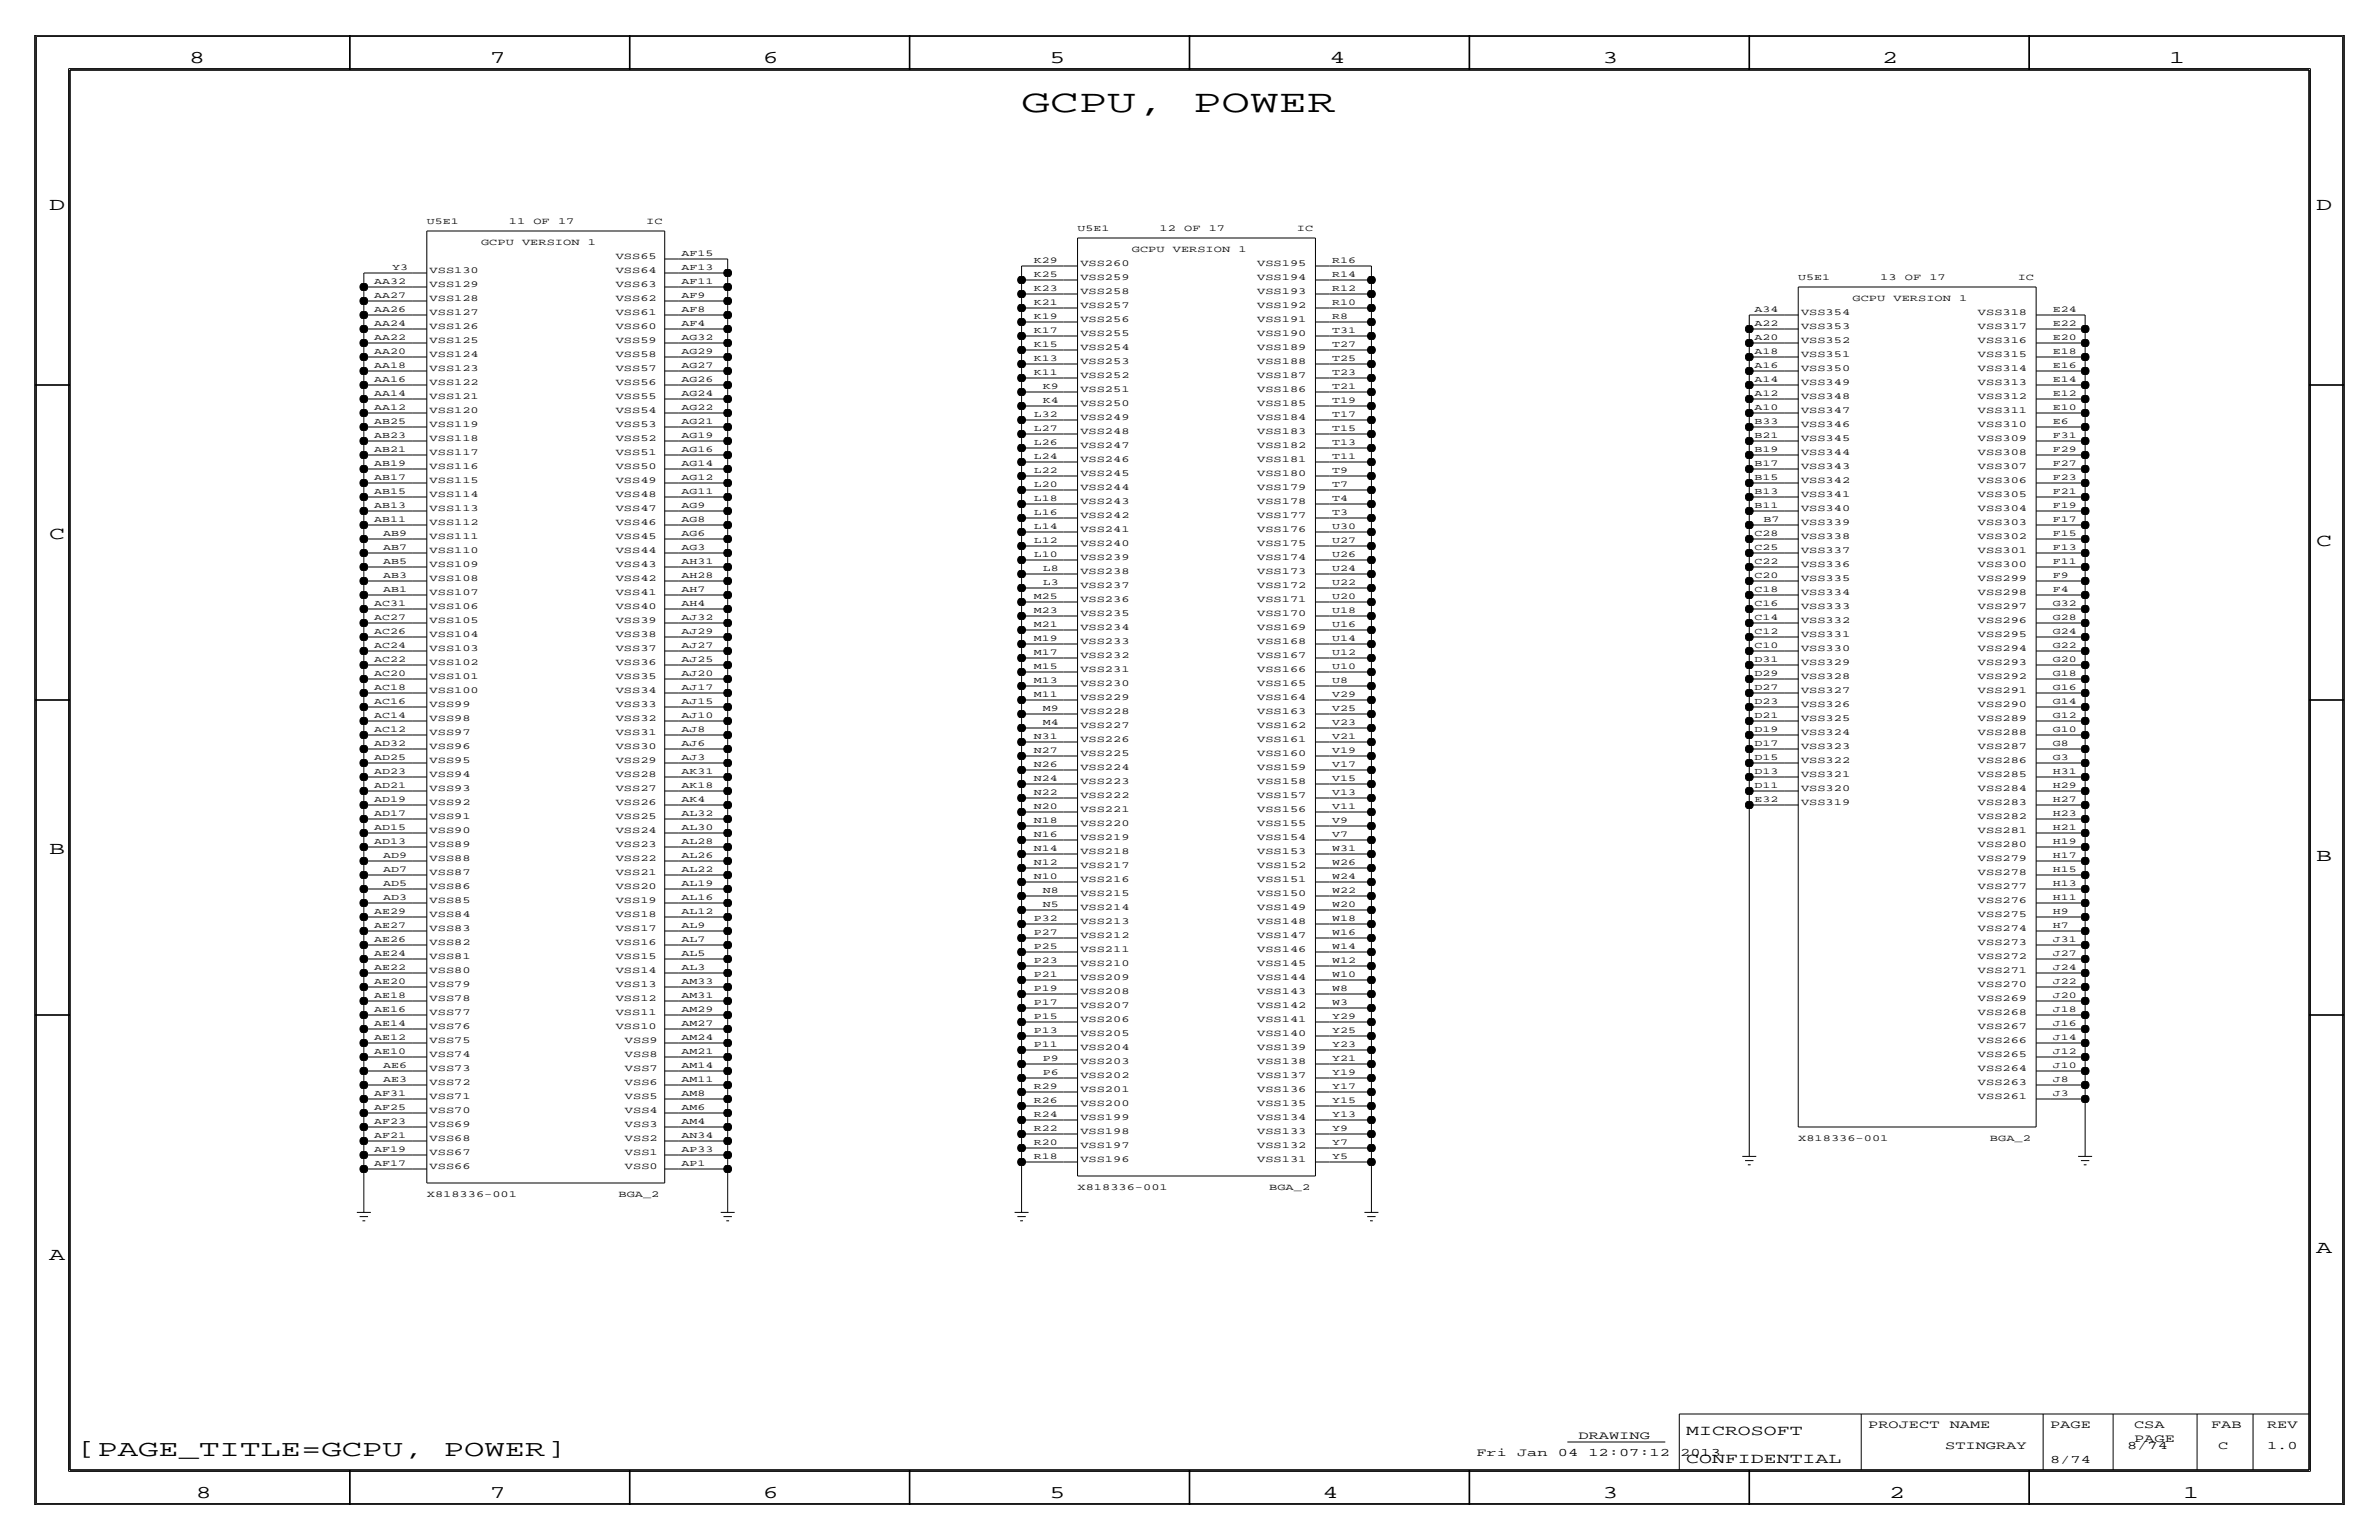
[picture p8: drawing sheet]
<svg xmlns="http://www.w3.org/2000/svg" width="432mm" height="279mm" viewBox="0 0 432 279" stroke-linecap="round" stroke-linejoin="round" font-family="sans-serif">
<defs><g id="words">
<g font-size="5.8">
<text x="185.4" y="20.3">GCPU,</text>
<text x="216.5" y="20.3">POWER</text>
</g>
<g font-size="4.2">
<text x="14" y="264.2">[PAGE_TITLE=GCPU,</text>
<text x="80.6" y="264.2">POWER]</text>
</g>
<g font-size="3.3">
<text x="34.3" y="11.4">8</text>
<text x="88.9" y="11.4">7</text>
<text x="138.5" y="11.4">6</text>
<text x="190.5" y="11.4">5</text>
<text x="241.3" y="11.4">4</text>
<text x="290.8" y="11.4">3</text>
<text x="341.6" y="11.4">2</text>
<text x="393.7" y="11.4">1</text>
<text x="8.9" y="38.1">D</text>
<text x="420.4" y="38.1">D</text>
<text x="8.9" y="97.8">C</text>
<text x="420.4" y="99.1">C</text>
<text x="8.9" y="154.9">B</text>
<text x="420.4" y="156.2">B</text>
<text x="420.4" y="227.3">A</text>
<text x="8.9" y="228.6">A</text>
<text x="35.6" y="271.8">8</text>
<text x="88.9" y="271.8">7</text>
<text x="138.4" y="271.8">6</text>
<text x="190.5" y="271.8">5</text>
<text x="240" y="271.8">4</text>
<text x="290.8" y="271.8">3</text>
<text x="342.9" y="271.8">2</text>
<text x="396.2" y="271.8">1</text>
</g>
<g font-size="2.6">
<text x="306.1" y="260.4">MICROSOFT</text>
<text x="306.1" y="265.4">CONFIDENTIAL</text>
</g>
<g font-size="2.1">
<text x="286.5" y="261.1">DRAWING</text>
<text x="339.1" y="259.1">PROJECT</text>
<text x="353.1" y="262.9">STINGRAY</text>
<text x="353.9" y="259.1">NAME</text>
<text x="372.1" y="259.1">PAGE</text>
<text x="386.1" y="262.9">8/74</text>
<text x="387.4" y="259.1">CSA</text>
<text x="387.4" y="261.6">PAGE</text>
<text x="401.3" y="259.1">FAB</text>
<text x="402.6" y="262.9">C</text>
<text x="411.5" y="259.1">REV</text>
<text x="411.5" y="262.9">1.0</text>
<text x="268" y="264.2">Fri</text>
<text x="275.4" y="264.2">Jan</text>
<text x="282.8" y="264.2">04</text>
<text x="288.3" y="264.2">12:07:12</text>
<text x="305" y="264.2">2013</text>
<text x="372.1" y="265.4">8/74</text>
</g>
<g font-size="1.7">
<text x="92.4" y="40.6">11</text>
<text x="96.8" y="40.6">OF</text>
<text x="101.3" y="40.6">17</text>
<text x="117.3" y="40.6">IC</text>
<text x="210.5" y="41.9">12</text>
<text x="214.9" y="41.9">OF</text>
<text x="219.4" y="41.9">17</text>
<text x="235.4" y="41.9">IC</text>
<text x="87.3" y="44.4">GCPU</text>
<text x="94.8" y="44.4">VERSION</text>
<text x="106.7" y="44.4">1</text>
<text x="111.8" y="47">VSS65</text>
<text x="205.4" y="45.7">GCPU</text>
<text x="212.9" y="45.7">VERSION</text>
<text x="224.8" y="45.7">1</text>
<text x="78" y="49.5">VSS130</text>
<text x="78" y="52.1">VSS129</text>
<text x="111.8" y="49.5">VSS64</text>
<text x="111.8" y="52.1">VSS63</text>
<text x="196.1" y="48.3">VSS260</text>
<text x="196.1" y="50.8">VSS259</text>
<text x="196.1" y="53.3">VSS258</text>
<text x="228.2" y="48.3">VSS195</text>
<text x="228.2" y="50.8">VSS194</text>
<text x="228.2" y="53.3">VSS193</text>
<text x="341.3" y="50.8">13</text>
<text x="345.7" y="50.8">OF</text>
<text x="350.2" y="50.8">17</text>
<text x="366.2" y="50.8">IC</text>
<text x="78" y="54.6">VSS128</text>
<text x="78" y="57.1">VSS127</text>
<text x="78" y="59.7">VSS126</text>
<text x="111.8" y="54.6">VSS62</text>
<text x="111.8" y="57.1">VSS61</text>
<text x="111.8" y="59.7">VSS60</text>
<text x="196.1" y="55.9">VSS257</text>
<text x="196.1" y="58.4">VSS256</text>
<text x="228.2" y="55.9">VSS192</text>
<text x="228.2" y="58.4">VSS191</text>
<text x="326.9" y="57.1">VSS354</text>
<text x="326.9" y="59.7">VSS353</text>
<text x="336.2" y="54.6">GCPU</text>
<text x="343.7" y="54.6">VERSION</text>
<text x="355.6" y="54.6">1</text>
<text x="359" y="57.1">VSS318</text>
<text x="359" y="59.7">VSS317</text>
<text x="78" y="62.2">VSS125</text>
<text x="78" y="64.8">VSS124</text>
<text x="111.8" y="62.2">VSS59</text>
<text x="111.8" y="64.8">VSS58</text>
<text x="196.1" y="61">VSS255</text>
<text x="196.1" y="63.5">VSS254</text>
<text x="228.2" y="61">VSS190</text>
<text x="228.2" y="63.5">VSS189</text>
<text x="326.9" y="62.2">VSS352</text>
<text x="326.9" y="64.8">VSS351</text>
<text x="359" y="62.2">VSS316</text>
<text x="359" y="64.8">VSS315</text>
<text x="78" y="67.3">VSS123</text>
<text x="78" y="69.8">VSS122</text>
<text x="111.8" y="67.3">VSS57</text>
<text x="111.8" y="69.8">VSS56</text>
<text x="196.1" y="66">VSS253</text>
<text x="196.1" y="68.6">VSS252</text>
<text x="196.1" y="71.1">VSS251</text>
<text x="228.2" y="66">VSS188</text>
<text x="228.2" y="68.6">VSS187</text>
<text x="228.2" y="71.1">VSS186</text>
<text x="326.9" y="69.8">VSS349</text>
<text x="326.9" y="67.3">VSS350</text>
<text x="359" y="67.3">VSS314</text>
<text x="359" y="69.8">VSS313</text>
<text x="78" y="72.4">VSS121</text>
<text x="78" y="74.9">VSS120</text>
<text x="78" y="77.5">VSS119</text>
<text x="111.8" y="72.4">VSS55</text>
<text x="111.8" y="74.9">VSS54</text>
<text x="111.8" y="77.5">VSS53</text>
<text x="196.1" y="73.7">VSS250</text>
<text x="196.1" y="76.2">VSS249</text>
<text x="228.2" y="73.7">VSS185</text>
<text x="228.2" y="76.2">VSS184</text>
<text x="326.9" y="72.4">VSS348</text>
<text x="326.9" y="74.9">VSS347</text>
<text x="326.9" y="77.5">VSS346</text>
<text x="359" y="72.4">VSS312</text>
<text x="359" y="74.9">VSS311</text>
<text x="359" y="77.5">VSS310</text>
<text x="78" y="80">VSS118</text>
<text x="78" y="82.5">VSS117</text>
<text x="111.8" y="80">VSS52</text>
<text x="111.8" y="82.5">VSS51</text>
<text x="196.1" y="78.7">VSS248</text>
<text x="196.1" y="81.3">VSS247</text>
<text x="196.1" y="83.8">VSS246</text>
<text x="228.2" y="78.7">VSS183</text>
<text x="228.2" y="81.3">VSS182</text>
<text x="228.2" y="83.8">VSS181</text>
<text x="326.9" y="80">VSS345</text>
<text x="326.9" y="82.5">VSS344</text>
<text x="359" y="80">VSS309</text>
<text x="359" y="82.5">VSS308</text>
<text x="78" y="85.1">VSS116</text>
<text x="78" y="87.6">VSS115</text>
<text x="111.8" y="85.1">VSS50</text>
<text x="111.8" y="87.6">VSS49</text>
<text x="196.1" y="86.4">VSS245</text>
<text x="196.1" y="88.9">VSS244</text>
<text x="228.2" y="86.4">VSS180</text>
<text x="228.2" y="88.9">VSS179</text>
<text x="326.9" y="85.1">VSS343</text>
<text x="326.9" y="87.6">VSS342</text>
<text x="359" y="85.1">VSS307</text>
<text x="359" y="87.6">VSS306</text>
<text x="78" y="90.2">VSS114</text>
<text x="78" y="92.7">VSS113</text>
<text x="78" y="95.2">VSS112</text>
<text x="111.8" y="90.2">VSS48</text>
<text x="111.8" y="92.7">VSS47</text>
<text x="111.8" y="95.2">VSS46</text>
<text x="196.1" y="91.4">VSS243</text>
<text x="196.1" y="94">VSS242</text>
<text x="228.2" y="91.4">VSS178</text>
<text x="228.2" y="94">VSS177</text>
<text x="326.9" y="90.2">VSS341</text>
<text x="326.9" y="92.7">VSS340</text>
<text x="326.9" y="95.2">VSS339</text>
<text x="359" y="90.2">VSS305</text>
<text x="359" y="92.7">VSS304</text>
<text x="359" y="95.2">VSS303</text>
<text x="78" y="97.8">VSS111</text>
<text x="78" y="100.3">VSS110</text>
<text x="111.8" y="97.8">VSS45</text>
<text x="111.8" y="100.3">VSS44</text>
<text x="196.1" y="96.5">VSS241</text>
<text x="196.1" y="99.1">VSS240</text>
<text x="196.1" y="101.6">VSS239</text>
<text x="228.2" y="96.5">VSS176</text>
<text x="228.2" y="99.1">VSS175</text>
<text x="228.2" y="101.6">VSS174</text>
<text x="326.9" y="97.8">VSS338</text>
<text x="326.9" y="100.3">VSS337</text>
<text x="359" y="97.8">VSS302</text>
<text x="359" y="100.3">VSS301</text>
<text x="78" y="102.9">VSS109</text>
<text x="78" y="105.4">VSS108</text>
<text x="78" y="107.9">VSS107</text>
<text x="111.8" y="102.9">VSS43</text>
<text x="111.8" y="105.4">VSS42</text>
<text x="111.8" y="107.9">VSS41</text>
<text x="196.1" y="104.1">VSS238</text>
<text x="196.1" y="106.7">VSS237</text>
<text x="228.2" y="104.1">VSS173</text>
<text x="228.2" y="106.7">VSS172</text>
<text x="326.9" y="102.9">VSS336</text>
<text x="326.9" y="105.4">VSS335</text>
<text x="326.9" y="107.9">VSS334</text>
<text x="359" y="102.9">VSS300</text>
<text x="359" y="105.4">VSS299</text>
<text x="359" y="107.9">VSS298</text>
<text x="78" y="110.5">VSS106</text>
<text x="78" y="113">VSS105</text>
<text x="111.8" y="110.5">VSS40</text>
<text x="111.8" y="113">VSS39</text>
<text x="196.1" y="109.2">VSS236</text>
<text x="196.1" y="111.8">VSS235</text>
<text x="228.2" y="109.2">VSS171</text>
<text x="228.2" y="111.8">VSS170</text>
<text x="326.9" y="110.5">VSS333</text>
<text x="326.9" y="113">VSS332</text>
<text x="359" y="110.5">VSS297</text>
<text x="359" y="113">VSS296</text>
<text x="78" y="115.6">VSS104</text>
<text x="78" y="118.1">VSS103</text>
<text x="111.8" y="115.6">VSS38</text>
<text x="111.8" y="118.1">VSS37</text>
<text x="196.1" y="114.3">VSS234</text>
<text x="196.1" y="116.8">VSS233</text>
<text x="196.1" y="119.4">VSS232</text>
<text x="228.2" y="114.3">VSS169</text>
<text x="228.2" y="116.8">VSS168</text>
<text x="228.2" y="119.4">VSS167</text>
<text x="326.9" y="115.6">VSS331</text>
<text x="326.9" y="118.1">VSS330</text>
<text x="359" y="115.6">VSS295</text>
<text x="359" y="118.1">VSS294</text>
<text x="78" y="120.6">VSS102</text>
<text x="78" y="123.2">VSS101</text>
<text x="78" y="125.7">VSS100</text>
<text x="111.8" y="120.6">VSS36</text>
<text x="111.8" y="123.2">VSS35</text>
<text x="111.8" y="125.7">VSS34</text>
<text x="196.1" y="121.9">VSS231</text>
<text x="196.1" y="124.5">VSS230</text>
<text x="228.2" y="121.9">VSS166</text>
<text x="228.2" y="124.5">VSS165</text>
<text x="326.9" y="120.6">VSS329</text>
<text x="326.9" y="123.2">VSS328</text>
<text x="326.9" y="125.7">VSS327</text>
<text x="359" y="120.6">VSS293</text>
<text x="359" y="123.2">VSS292</text>
<text x="359" y="125.7">VSS291</text>
<text x="78" y="128.3">VSS99</text>
<text x="78" y="130.8">VSS98</text>
<text x="111.8" y="128.3">VSS33</text>
<text x="111.8" y="130.8">VSS32</text>
<text x="196.1" y="127">VSS229</text>
<text x="196.1" y="129.5">VSS228</text>
<text x="228.2" y="127">VSS164</text>
<text x="228.2" y="129.5">VSS163</text>
<text x="326.9" y="128.3">VSS326</text>
<text x="326.9" y="130.8">VSS325</text>
<text x="359" y="128.3">VSS290</text>
<text x="359" y="130.8">VSS289</text>
<text x="78" y="133.3">VSS97</text>
<text x="78" y="135.9">VSS96</text>
<text x="111.8" y="133.3">VSS31</text>
<text x="111.8" y="135.9">VSS30</text>
<text x="196.1" y="132.1">VSS227</text>
<text x="196.1" y="134.6">VSS226</text>
<text x="196.1" y="137.2">VSS225</text>
<text x="228.2" y="132.1">VSS162</text>
<text x="228.2" y="134.6">VSS161</text>
<text x="228.2" y="137.2">VSS160</text>
<text x="326.9" y="135.9">VSS323</text>
<text x="326.9" y="133.3">VSS324</text>
<text x="359" y="133.3">VSS288</text>
<text x="359" y="135.9">VSS287</text>
<text x="78" y="138.4">VSS95</text>
<text x="78" y="141">VSS94</text>
<text x="78" y="143.5">VSS93</text>
<text x="111.8" y="138.4">VSS29</text>
<text x="111.8" y="141">VSS28</text>
<text x="111.8" y="143.5">VSS27</text>
<text x="196.1" y="139.7">VSS224</text>
<text x="196.1" y="142.2">VSS223</text>
<text x="228.2" y="139.7">VSS159</text>
<text x="228.2" y="142.2">VSS158</text>
<text x="326.9" y="138.4">VSS322</text>
<text x="326.9" y="141">VSS321</text>
<text x="326.9" y="143.5">VSS320</text>
<text x="359" y="138.4">VSS286</text>
<text x="359" y="141">VSS285</text>
<text x="359" y="143.5">VSS284</text>
<text x="78" y="146">VSS92</text>
<text x="78" y="148.6">VSS91</text>
<text x="111.8" y="146">VSS26</text>
<text x="111.8" y="148.6">VSS25</text>
<text x="196.1" y="144.8">VSS222</text>
<text x="196.1" y="147.3">VSS221</text>
<text x="196.1" y="149.8">VSS220</text>
<text x="228.2" y="144.8">VSS157</text>
<text x="228.2" y="147.3">VSS156</text>
<text x="228.2" y="149.8">VSS155</text>
<text x="326.9" y="146">VSS319</text>
<text x="359" y="146">VSS283</text>
<text x="359" y="148.6">VSS282</text>
<text x="78" y="151.1">VSS90</text>
<text x="78" y="153.7">VSS89</text>
<text x="111.8" y="151.1">VSS24</text>
<text x="111.8" y="153.7">VSS23</text>
<text x="196.1" y="152.4">VSS219</text>
<text x="196.1" y="154.9">VSS218</text>
<text x="228.2" y="152.4">VSS154</text>
<text x="228.2" y="154.9">VSS153</text>
<text x="359" y="151.1">VSS281</text>
<text x="359" y="153.7">VSS280</text>
<text x="78" y="156.2">VSS88</text>
<text x="78" y="158.7">VSS87</text>
<text x="78" y="161.3">VSS86</text>
<text x="111.8" y="156.2">VSS22</text>
<text x="111.8" y="158.7">VSS21</text>
<text x="111.8" y="161.3">VSS20</text>
<text x="196.1" y="157.5">VSS217</text>
<text x="196.1" y="160">VSS216</text>
<text x="228.2" y="157.5">VSS152</text>
<text x="228.2" y="160">VSS151</text>
<text x="359" y="156.2">VSS279</text>
<text x="359" y="158.7">VSS278</text>
<text x="359" y="161.3">VSS277</text>
<text x="78" y="163.8">VSS85</text>
<text x="78" y="166.4">VSS84</text>
<text x="111.8" y="163.8">VSS19</text>
<text x="111.8" y="166.4">VSS18</text>
<text x="196.1" y="162.5">VSS215</text>
<text x="196.1" y="165.1">VSS214</text>
<text x="196.1" y="167.6">VSS213</text>
<text x="228.2" y="162.5">VSS150</text>
<text x="228.2" y="165.1">VSS149</text>
<text x="228.2" y="167.6">VSS148</text>
<text x="359" y="163.8">VSS276</text>
<text x="359" y="166.4">VSS275</text>
<text x="78" y="168.9">VSS83</text>
<text x="78" y="171.4">VSS82</text>
<text x="78" y="174">VSS81</text>
<text x="111.8" y="168.9">VSS17</text>
<text x="111.8" y="171.4">VSS16</text>
<text x="111.8" y="174">VSS15</text>
<text x="196.1" y="170.2">VSS212</text>
<text x="196.1" y="172.7">VSS211</text>
<text x="228.2" y="170.2">VSS147</text>
<text x="228.2" y="172.7">VSS146</text>
<text x="359" y="168.9">VSS274</text>
<text x="359" y="171.4">VSS273</text>
<text x="359" y="174">VSS272</text>
<text x="78" y="176.5">VSS80</text>
<text x="78" y="179.1">VSS79</text>
<text x="111.8" y="176.5">VSS14</text>
<text x="111.8" y="179.1">VSS13</text>
<text x="196.1" y="175.2">VSS210</text>
<text x="196.1" y="177.8">VSS209</text>
<text x="228.2" y="175.2">VSS145</text>
<text x="228.2" y="177.8">VSS144</text>
<text x="359" y="176.5">VSS271</text>
<text x="359" y="179">VSS270</text>
<text x="78" y="181.6">VSS78</text>
<text x="78" y="184.1">VSS77</text>
<text x="111.8" y="181.6">VSS12</text>
<text x="111.8" y="184.1">VSS11</text>
<text x="196.1" y="180.3">VSS208</text>
<text x="196.1" y="182.9">VSS207</text>
<text x="196.1" y="185.4">VSS206</text>
<text x="228.2" y="180.3">VSS143</text>
<text x="228.2" y="182.9">VSS142</text>
<text x="228.2" y="185.4">VSS141</text>
<text x="359" y="181.6">VSS269</text>
<text x="359" y="184.1">VSS268</text>
<text x="78" y="186.7">VSS76</text>
<text x="78" y="189.2">VSS75</text>
<text x="78" y="191.8">VSS74</text>
<text x="111.8" y="186.7">VSS10</text>
<text x="113.4" y="189.2">VSS9</text>
<text x="113.4" y="191.8">VSS8</text>
<text x="196.1" y="187.9">VSS205</text>
<text x="196.1" y="190.5">VSS204</text>
<text x="228.2" y="187.9">VSS140</text>
<text x="228.2" y="190.5">VSS139</text>
<text x="359" y="186.7">VSS267</text>
<text x="359" y="189.2">VSS266</text>
<text x="359" y="191.7">VSS265</text>
<text x="78" y="194.3">VSS73</text>
<text x="78" y="196.8">VSS72</text>
<text x="113.4" y="194.3">VSS7</text>
<text x="113.4" y="196.8">VSS6</text>
<text x="196.1" y="193">VSS203</text>
<text x="196.1" y="195.6">VSS202</text>
<text x="228.2" y="193">VSS138</text>
<text x="228.2" y="195.6">VSS137</text>
<text x="359" y="194.3">VSS264</text>
<text x="359" y="196.8">VSS263</text>
<text x="78" y="199.4">VSS71</text>
<text x="78" y="201.9">VSS70</text>
<text x="113.4" y="199.4">VSS5</text>
<text x="113.4" y="201.9">VSS4</text>
<text x="196.1" y="198.1">VSS201</text>
<text x="196.1" y="200.6">VSS200</text>
<text x="196.1" y="203.2">VSS199</text>
<text x="228.2" y="198.1">VSS136</text>
<text x="228.2" y="200.6">VSS135</text>
<text x="228.2" y="203.2">VSS134</text>
<text x="359" y="199.4">VSS261</text>
<text x="78" y="204.5">VSS69</text>
<text x="78" y="207">VSS68</text>
<text x="78" y="209.5">VSS67</text>
<text x="113.4" y="204.5">VSS3</text>
<text x="113.4" y="207">VSS2</text>
<text x="113.4" y="209.5">VSS1</text>
<text x="196.1" y="205.7">VSS198</text>
<text x="196.1" y="208.3">VSS197</text>
<text x="228.2" y="205.7">VSS133</text>
<text x="228.2" y="208.3">VSS132</text>
<text x="326.4" y="207">X818336-001</text>
<text x="361.2" y="207">BGA_2</text>
<text x="78" y="212.1">VSS66</text>
<text x="113.4" y="212.1">VSS0</text>
<text x="195.6" y="215.9">X818336-001</text>
<text x="196.1" y="210.8">VSS196</text>
<text x="228.2" y="210.8">VSS131</text>
<text x="230.4" y="215.9">BGA_2</text>
<text x="77.5" y="217.2">X818336-001</text>
<text x="112.3" y="217.2">BGA_2</text>
</g>
<g font-size="1.6">
<text x="77.5" y="40.6">U5E1</text>
<text x="195.6" y="41.9">U5E1</text>
<text x="123.7" y="46.5">AF15</text>
<text x="187.7" y="47.7">K29</text>
<text x="241.8" y="47.7">R16</text>
<text x="67.9" y="51.5">AA32</text>
<text x="71.2" y="49">Y3</text>
<text x="123.7" y="49">AF13</text>
<text x="123.7" y="51.6">AF11</text>
<text x="187.7" y="50.3">K25</text>
<text x="187.7" y="52.8">K23</text>
<text x="241.8" y="50.3">R14</text>
<text x="241.8" y="52.8">R12</text>
<text x="326.4" y="50.8">U5E1</text>
<text x="67.9" y="54.1">AA27</text>
<text x="67.9" y="56.6">AA26</text>
<text x="67.9" y="59.2">AA24</text>
<text x="123.7" y="54.1">AF9</text>
<text x="123.7" y="56.6">AF8</text>
<text x="123.7" y="59.2">AF4</text>
<text x="187.7" y="55.4">K21</text>
<text x="187.7" y="57.9">K19</text>
<text x="241.8" y="55.4">R10</text>
<text x="241.8" y="57.9">R8</text>
<text x="318.5" y="56.6">A34</text>
<text x="318.5" y="59.2">A22</text>
<text x="372.6" y="56.6">E24</text>
<text x="372.6" y="59.2">E22</text>
<text x="67.9" y="61.7">AA22</text>
<text x="67.9" y="64.2">AA20</text>
<text x="123.7" y="61.7">AG32</text>
<text x="123.7" y="64.3">AG29</text>
<text x="187.7" y="60.4">K17</text>
<text x="187.7" y="63">K15</text>
<text x="187.7" y="65.5">K13</text>
<text x="241.8" y="60.4">T31</text>
<text x="241.8" y="63">T27</text>
<text x="241.8" y="65.5">T25</text>
<text x="318.5" y="61.7">A20</text>
<text x="318.5" y="64.3">A18</text>
<text x="372.6" y="61.7">E20</text>
<text x="372.6" y="64.3">E18</text>
<text x="67.9" y="66.8">AA18</text>
<text x="67.9" y="69.3">AA16</text>
<text x="67.9" y="71.9">AA14</text>
<text x="123.7" y="66.8">AG27</text>
<text x="123.7" y="69.3">AG26</text>
<text x="123.7" y="71.9">AG24</text>
<text x="187.7" y="68.1">K11</text>
<text x="189.3" y="70.6">K9</text>
<text x="241.8" y="68.1">T23</text>
<text x="241.8" y="70.6">T21</text>
<text x="318.5" y="66.8">A16</text>
<text x="318.5" y="69.3">A14</text>
<text x="318.5" y="71.9">A12</text>
<text x="372.6" y="66.8">E16</text>
<text x="372.6" y="69.3">E14</text>
<text x="372.6" y="71.9">E12</text>
<text x="67.9" y="74.4">AA12</text>
<text x="67.9" y="76.9">AB25</text>
<text x="123.7" y="74.4">AG22</text>
<text x="123.7" y="76.9">AG21</text>
<text x="187.7" y="75.7">L32</text>
<text x="189.3" y="73.1">K4</text>
<text x="241.8" y="73.1">T19</text>
<text x="241.8" y="75.7">T17</text>
<text x="318.5" y="74.4">A10</text>
<text x="318.5" y="77">B33</text>
<text x="372.6" y="74.4">E10</text>
<text x="372.6" y="77">E6</text>
<text x="67.9" y="79.5">AB23</text>
<text x="67.9" y="82">AB21</text>
<text x="123.7" y="79.5">AG19</text>
<text x="123.7" y="82">AG16</text>
<text x="187.7" y="78.2">L27</text>
<text x="187.7" y="80.8">L26</text>
<text x="187.7" y="83.3">L24</text>
<text x="241.8" y="78.2">T15</text>
<text x="241.8" y="80.8">T13</text>
<text x="241.8" y="83.3">T11</text>
<text x="318.5" y="79.5">B21</text>
<text x="318.5" y="82">B19</text>
<text x="372.6" y="79.5">F31</text>
<text x="372.6" y="82">F29</text>
<text x="67.9" y="84.6">AB19</text>
<text x="67.9" y="87.1">AB17</text>
<text x="67.9" y="89.6">AB15</text>
<text x="123.7" y="84.6">AG14</text>
<text x="123.7" y="87.1">AG12</text>
<text x="123.7" y="89.7">AG11</text>
<text x="187.7" y="85.8">L22</text>
<text x="187.7" y="88.4">L20</text>
<text x="241.8" y="85.8">T9</text>
<text x="241.8" y="88.4">T7</text>
<text x="318.5" y="84.6">B17</text>
<text x="318.5" y="87.1">B15</text>
<text x="318.5" y="89.7">B13</text>
<text x="372.6" y="84.6">F27</text>
<text x="372.6" y="87.1">F23</text>
<text x="372.6" y="89.7">F21</text>
<text x="67.9" y="92.2">AB13</text>
<text x="67.9" y="94.7">AB11</text>
<text x="123.7" y="92.2">AG9</text>
<text x="123.7" y="94.7">AG8</text>
<text x="187.7" y="90.9">L18</text>
<text x="187.7" y="93.5">L16</text>
<text x="187.7" y="96">L14</text>
<text x="241.8" y="90.9">T4</text>
<text x="241.8" y="93.5">T3</text>
<text x="241.8" y="96">U30</text>
<text x="318.5" y="92.2">B11</text>
<text x="320.1" y="94.7">B7</text>
<text x="372.6" y="92.2">F19</text>
<text x="372.6" y="94.7">F17</text>
<text x="69.5" y="97.3">AB9</text>
<text x="69.5" y="99.8">AB7</text>
<text x="123.7" y="97.3">AG6</text>
<text x="123.7" y="99.8">AG3</text>
<text x="187.7" y="98.5">L12</text>
<text x="187.7" y="101.1">L10</text>
<text x="241.8" y="98.5">U27</text>
<text x="241.8" y="101.1">U26</text>
<text x="318.5" y="97.3">C28</text>
<text x="318.5" y="99.8">C25</text>
<text x="372.6" y="97.3">F15</text>
<text x="372.6" y="99.8">F13</text>
<text x="69.5" y="102.3">AB5</text>
<text x="69.5" y="104.9">AB3</text>
<text x="69.5" y="107.4">AB1</text>
<text x="123.7" y="102.4">AH31</text>
<text x="123.7" y="104.9">AH28</text>
<text x="123.7" y="107.4">AH7</text>
<text x="189.3" y="103.6">L8</text>
<text x="189.3" y="106.2">L3</text>
<text x="241.8" y="103.6">U24</text>
<text x="241.8" y="106.2">U22</text>
<text x="318.5" y="102.4">C22</text>
<text x="318.5" y="104.9">C20</text>
<text x="318.5" y="107.4">C18</text>
<text x="372.6" y="102.4">F11</text>
<text x="372.6" y="104.9">F9</text>
<text x="372.6" y="107.4">F4</text>
<text x="67.9" y="110">AC31</text>
<text x="67.9" y="112.5">AC27</text>
<text x="123.7" y="110">AH4</text>
<text x="123.7" y="112.5">AJ32</text>
<text x="187.7" y="108.7">M25</text>
<text x="187.7" y="111.2">M23</text>
<text x="187.7" y="113.8">M21</text>
<text x="241.8" y="108.7">U20</text>
<text x="241.8" y="111.2">U18</text>
<text x="241.8" y="113.8">U16</text>
<text x="318.5" y="110">C16</text>
<text x="318.5" y="112.5">C14</text>
<text x="372.6" y="110">G32</text>
<text x="372.6" y="112.5">G28</text>
<text x="67.9" y="115">AC26</text>
<text x="67.9" y="117.6">AC24</text>
<text x="123.7" y="115.1">AJ29</text>
<text x="123.7" y="117.6">AJ27</text>
<text x="187.7" y="116.3">M19</text>
<text x="187.7" y="118.9">M17</text>
<text x="241.8" y="116.3">U14</text>
<text x="241.8" y="118.9">U12</text>
<text x="318.5" y="115.1">C12</text>
<text x="318.5" y="117.6">C10</text>
<text x="372.6" y="115.1">G24</text>
<text x="372.6" y="117.6">G22</text>
<text x="67.9" y="120.1">AC22</text>
<text x="67.9" y="122.7">AC20</text>
<text x="67.9" y="125.2">AC18</text>
<text x="123.7" y="120.1">AJ25</text>
<text x="123.7" y="122.7">AJ20</text>
<text x="123.7" y="125.2">AJ17</text>
<text x="187.7" y="121.4">M15</text>
<text x="187.7" y="123.9">M13</text>
<text x="241.8" y="121.4">U10</text>
<text x="241.8" y="123.9">U8</text>
<text x="318.5" y="120.1">D31</text>
<text x="318.5" y="122.7">D29</text>
<text x="318.5" y="125.2">D27</text>
<text x="372.6" y="120.1">G20</text>
<text x="372.6" y="122.7">G18</text>
<text x="372.6" y="125.2">G16</text>
<text x="67.9" y="127.8">AC16</text>
<text x="67.9" y="130.3">AC14</text>
<text x="123.7" y="127.8">AJ15</text>
<text x="123.7" y="130.3">AJ10</text>
<text x="187.7" y="126.5">M11</text>
<text x="189.3" y="129">M9</text>
<text x="189.3" y="131.6">M4</text>
<text x="241.8" y="126.5">V29</text>
<text x="241.8" y="129">V25</text>
<text x="241.8" y="131.6">V23</text>
<text x="318.5" y="127.8">D23</text>
<text x="318.5" y="130.3">D21</text>
<text x="372.6" y="127.8">G14</text>
<text x="372.6" y="130.3">G12</text>
<text x="67.9" y="132.8">AC12</text>
<text x="67.9" y="135.4">AD32</text>
<text x="67.9" y="137.9">AD25</text>
<text x="123.7" y="132.8">AJ8</text>
<text x="123.7" y="135.4">AJ6</text>
<text x="123.7" y="137.9">AJ3</text>
<text x="187.7" y="134.1">N31</text>
<text x="187.7" y="136.6">N27</text>
<text x="241.8" y="134.1">V21</text>
<text x="241.8" y="136.6">V19</text>
<text x="318.5" y="132.8">D19</text>
<text x="318.5" y="135.4">D17</text>
<text x="318.5" y="137.9">D15</text>
<text x="372.6" y="132.8">G10</text>
<text x="372.6" y="135.4">G8</text>
<text x="372.6" y="137.9">G3</text>
<text x="67.9" y="140.5">AD23</text>
<text x="67.9" y="143">AD21</text>
<text x="123.7" y="140.5">AK31</text>
<text x="123.7" y="143">AK18</text>
<text x="187.7" y="139.2">N26</text>
<text x="187.7" y="141.7">N24</text>
<text x="241.8" y="139.2">V17</text>
<text x="241.8" y="141.7">V15</text>
<text x="318.5" y="140.5">D13</text>
<text x="318.5" y="143">D11</text>
<text x="372.6" y="140.5">H31</text>
<text x="372.6" y="143">H29</text>
<text x="67.9" y="145.5">AD19</text>
<text x="67.9" y="148.1">AD17</text>
<text x="123.7" y="145.5">AK4</text>
<text x="123.7" y="148.1">AL32</text>
<text x="187.7" y="144.3">N22</text>
<text x="187.7" y="146.8">N20</text>
<text x="187.7" y="149.3">N18</text>
<text x="241.8" y="144.3">V13</text>
<text x="241.8" y="146.8">V11</text>
<text x="241.8" y="149.3">V9</text>
<text x="318.5" y="145.5">E32</text>
<text x="372.6" y="145.5">H27</text>
<text x="372.6" y="148.1">H23</text>
<text x="67.9" y="150.6">AD15</text>
<text x="67.9" y="153.2">AD13</text>
<text x="69.5" y="155.7">AD9</text>
<text x="123.7" y="150.6">AL30</text>
<text x="123.7" y="153.1">AL28</text>
<text x="123.7" y="155.7">AL26</text>
<text x="187.7" y="151.9">N16</text>
<text x="187.7" y="154.4">N14</text>
<text x="241.8" y="151.9">V7</text>
<text x="241.8" y="154.4">W31</text>
<text x="372.6" y="150.6">H21</text>
<text x="372.6" y="153.2">H19</text>
<text x="372.6" y="155.7">H17</text>
<text x="69.5" y="158.2">AD7</text>
<text x="69.5" y="160.8">AD5</text>
<text x="123.7" y="158.2">AL22</text>
<text x="123.7" y="160.8">AL19</text>
<text x="187.7" y="157">N12</text>
<text x="187.7" y="159.5">N10</text>
<text x="241.8" y="157">W26</text>
<text x="241.8" y="159.5">W24</text>
<text x="372.6" y="158.2">H15</text>
<text x="372.6" y="160.8">H13</text>
<text x="67.9" y="165.9">AE29</text>
<text x="69.5" y="163.3">AD3</text>
<text x="123.7" y="163.3">AL16</text>
<text x="123.7" y="165.9">AL12</text>
<text x="187.7" y="167.1">P32</text>
<text x="189.3" y="162">N8</text>
<text x="189.3" y="164.6">N5</text>
<text x="241.8" y="162">W22</text>
<text x="241.8" y="164.6">W20</text>
<text x="241.8" y="167.1">W18</text>
<text x="372.6" y="163.3">H11</text>
<text x="372.6" y="165.9">H9</text>
<text x="67.9" y="168.4">AE27</text>
<text x="67.9" y="170.9">AE26</text>
<text x="67.9" y="173.5">AE24</text>
<text x="123.7" y="168.4">AL9</text>
<text x="123.7" y="170.9">AL7</text>
<text x="123.7" y="173.5">AL5</text>
<text x="187.7" y="169.7">P27</text>
<text x="187.7" y="172.2">P25</text>
<text x="241.8" y="169.7">W16</text>
<text x="241.8" y="172.2">W14</text>
<text x="372.6" y="168.4">H7</text>
<text x="372.6" y="170.9">J31</text>
<text x="372.6" y="173.5">J27</text>
<text x="67.9" y="176">AE22</text>
<text x="67.9" y="178.6">AE20</text>
<text x="123.7" y="176">AL3</text>
<text x="123.7" y="178.5">AM33</text>
<text x="187.7" y="174.7">P23</text>
<text x="187.7" y="177.3">P21</text>
<text x="187.7" y="179.8">P19</text>
<text x="241.8" y="174.7">W12</text>
<text x="241.8" y="177.3">W10</text>
<text x="241.8" y="179.8">W8</text>
<text x="372.6" y="176">J24</text>
<text x="372.6" y="178.6">J22</text>
<text x="67.9" y="181.1">AE18</text>
<text x="67.9" y="183.6">AE16</text>
<text x="123.7" y="181.1">AM31</text>
<text x="123.7" y="183.6">AM29</text>
<text x="187.7" y="182.4">P17</text>
<text x="187.7" y="184.9">P15</text>
<text x="241.8" y="182.4">W3</text>
<text x="241.8" y="184.9">Y29</text>
<text x="372.6" y="181.1">J20</text>
<text x="372.6" y="183.6">J18</text>
<text x="67.9" y="186.2">AE14</text>
<text x="67.9" y="188.7">AE12</text>
<text x="67.9" y="191.3">AE10</text>
<text x="123.7" y="188.7">AM24</text>
<text x="123.7" y="191.3">AM21</text>
<text x="123.7" y="186.2">AM27</text>
<text x="187.7" y="187.4">P13</text>
<text x="187.7" y="190">P11</text>
<text x="241.8" y="187.4">Y25</text>
<text x="241.8" y="190">Y23</text>
<text x="372.6" y="186.2">J16</text>
<text x="372.6" y="188.7">J14</text>
<text x="372.6" y="191.3">J12</text>
<text x="69.5" y="193.8">AE6</text>
<text x="69.5" y="196.3">AE3</text>
<text x="123.7" y="193.8">AM14</text>
<text x="123.7" y="196.3">AM11</text>
<text x="187.7" y="197.6">R29</text>
<text x="189.3" y="192.5">P9</text>
<text x="189.3" y="195.1">P6</text>
<text x="241.8" y="192.5">Y21</text>
<text x="241.8" y="195.1">Y19</text>
<text x="241.8" y="197.6">Y17</text>
<text x="372.6" y="193.8">J10</text>
<text x="372.6" y="196.3">J8</text>
<text x="67.9" y="198.9">AF31</text>
<text x="67.9" y="201.4">AF25</text>
<text x="67.9" y="204">AF23</text>
<text x="123.7" y="198.9">AM8</text>
<text x="123.7" y="201.4">AM6</text>
<text x="123.7" y="204">AM4</text>
<text x="187.7" y="200.1">R26</text>
<text x="187.7" y="202.7">R24</text>
<text x="241.8" y="200.1">Y15</text>
<text x="241.8" y="202.7">Y13</text>
<text x="372.6" y="198.9">J3</text>
<text x="67.9" y="206.5">AF21</text>
<text x="67.9" y="209">AF19</text>
<text x="123.7" y="206.5">AN34</text>
<text x="123.7" y="209">AP33</text>
<text x="187.7" y="205.2">R22</text>
<text x="187.7" y="207.8">R20</text>
<text x="241.8" y="205.2">Y9</text>
<text x="241.8" y="207.7">Y7</text>
<text x="67.9" y="211.6">AF17</text>
<text x="123.7" y="211.6">AP1</text>
<text x="187.7" y="210.3">R18</text>
<text x="241.8" y="210.3">Y5</text>
</g>
</g></defs>
<!-- layer: Nets -->
<g fill="none" stroke="#000" stroke-width=".18">
<path d="M66 59.7v2.5zM66 59.7h8.9zM66 57.2v2.5zM66 57.2h8.9zM66 54.6v2.5zM66 54.6h8.9zM66 52.1v2.5zM66 52.1h8.9zM66 49.5v2.6zM66 49.5h8.9zM123.2 59.7h8.9zM123.2 57.2h8.9z"/>
<path d="M123.2 54.6h8.9zM123.2 52.1h8.9zM123.2 49.5h8.9zM123.2 47h8.9zM132.1 59.7v2.5zM132.1 57.2v2.5zM132.1 54.6v2.5zM132.1 52.1v2.5zM132.1 49.5v2.6zM132.1 47v2.5zM185.4 58.4v2.6zM185.4 58.4h7.6z"/>
<path d="M185.4 55.9v2.5zM185.4 55.9h7.6zM185.4 53.3v2.6zM185.4 53.3h7.6zM185.4 50.8v2.5zM185.4 50.8h7.6zM185.4 48.3v2.5zM185.4 48.3h7.6zM241.3 58.4h7.6zM241.3 55.9h7.6zM241.3 53.3h7.6zM241.3 50.8h7.6z"/>
<path d="M241.3 48.3h7.6zM248.9 58.4v2.6zM248.9 55.9v2.5zM248.9 53.3v2.6zM248.9 50.8v2.5zM248.9 48.3v2.5zM317.5 59.7v2.5zM317.5 59.7h6.3zM317.5 57.2v2.5zM317.5 57.2h6.3zM372.1 59.7h6.4zM372.1 57.2h6.4z"/>
<path d="M378.5 59.7v2.5zM378.5 57.2v2.5zM66 77.5v2.5zM66 77.5h8.9zM66 74.9v2.6zM66 74.9h8.9zM66 72.4v2.5zM66 72.4h8.9zM66 69.8v2.6zM66 69.8h8.9zM66 67.3v2.5zM66 67.3h8.9z"/>
<path d="M66 64.8v2.5zM66 64.8h8.9zM66 62.2v2.6zM66 62.2h8.9zM123.2 77.5h8.9zM123.2 74.9h8.9zM123.2 72.4h8.9zM123.2 69.8h8.9zM123.2 67.3h8.9zM123.2 64.8h8.9zM123.2 62.2h8.9zM132.1 77.5v2.5z"/>
<path d="M132.1 74.9v2.6zM132.1 72.4v2.5zM132.1 69.8v2.6zM132.1 67.3v2.5zM132.1 64.8v2.5zM132.1 62.2v2.6zM185.4 78.7v2.6zM185.4 78.7h7.6zM185.4 76.2v2.5zM185.4 76.2h7.6zM185.4 73.7v2.5zM185.4 73.7h7.6z"/>
<path d="M185.4 71.1v2.6zM185.4 71.1h7.6zM185.4 68.6v2.5zM185.4 68.6h7.6zM185.4 66v2.6zM185.4 66h7.6zM185.4 63.5v2.5zM185.4 63.5h7.6zM185.4 61v2.5zM185.4 61h7.6zM241.3 78.7h7.6zM241.3 76.2h7.6z"/>
<path d="M241.3 73.7h7.6zM241.3 71.1h7.6zM241.3 68.6h7.6zM241.3 66h7.6zM241.3 63.5h7.6zM241.3 61h7.6zM248.9 78.7v2.6zM248.9 76.2v2.5zM248.9 73.7v2.5zM248.9 71.1v2.6zM248.9 68.6v2.5zM248.9 66v2.6z"/>
<path d="M248.9 63.5v2.5zM248.9 61v2.5zM317.5 77.5v2.5zM317.5 77.5h6.3zM317.5 74.9v2.6zM317.5 74.9h6.3zM317.5 72.4v2.5zM317.5 72.4h6.3zM317.5 69.8v2.6zM317.5 69.8h6.3zM317.5 67.3v2.5zM317.5 67.3h6.3z"/>
<path d="M317.5 64.8v2.5zM317.5 64.8h6.3zM317.5 62.2v2.6zM317.5 62.2h6.3zM372.1 77.5h6.4zM372.1 74.9h6.4zM372.1 72.4h6.4zM372.1 69.8h6.4zM372.1 67.3h6.4zM372.1 64.8h6.4zM372.1 62.2h6.4zM378.5 77.5v2.5z"/>
<path d="M378.5 74.9v2.6zM378.5 72.4v2.5zM378.5 69.9v2.5zM378.5 67.3v2.5zM378.5 64.8v2.5zM378.5 62.2v2.6zM66 97.8v2.5zM66 97.8h8.9zM66 95.2v2.6zM66 95.2h8.9zM66 92.7v2.5zM66 92.7h8.9z"/>
<path d="M66 90.2v2.5zM66 90.2h8.9zM66 87.6v2.6zM66 87.6h8.9zM66 85.1v2.5zM66 85.1h8.9zM66 82.5v2.6zM66 82.5h8.9zM66 80v2.5zM66 80h8.9zM123.2 97.8h8.9zM123.2 95.2h8.9z"/>
<path d="M123.2 92.7h8.9zM123.2 90.2h8.9zM123.2 87.6h8.9zM123.2 85.1h8.9zM123.2 82.5h8.9zM123.2 80h8.9zM132.1 97.8v2.5zM132.1 95.2v2.6zM132.1 92.7v2.5zM132.1 90.2v2.5zM132.1 87.6v2.6zM132.1 85.1v2.5z"/>
<path d="M132.1 82.5v2.6zM132.1 80v2.5zM185.4 99.1v2.5zM185.4 99.1h7.6zM185.4 96.5v2.6zM185.4 96.5h7.6zM185.4 94v2.5zM185.4 94h7.6zM185.4 91.4v2.6zM185.4 91.4h7.6zM185.4 88.9v2.5zM185.4 88.9h7.6z"/>
<path d="M185.4 86.4v2.5zM185.4 86.4h7.6zM185.4 83.8v2.6zM185.4 83.8h7.6zM185.4 81.3v2.5zM185.4 81.3h7.6zM241.3 99.1h7.6zM241.3 96.5h7.6zM241.3 94h7.6zM241.3 91.4h7.6zM241.3 88.9h7.6zM241.3 86.4h7.6z"/>
<path d="M241.3 83.8h7.6zM241.3 81.3h7.6zM248.9 99.1v2.5zM248.9 96.5v2.6zM248.9 94v2.5zM248.9 91.4v2.6zM248.9 88.9v2.5zM248.9 86.4v2.5zM248.9 83.8v2.6zM248.9 81.3v2.5zM317.5 97.8v2.5zM317.5 97.8h6.3z"/>
<path d="M317.5 95.2v2.6zM317.5 95.2h6.3zM317.5 92.7v2.5zM317.5 92.7h6.3zM317.5 90.2v2.5zM317.5 90.2h6.3zM317.5 87.6v2.6zM317.5 87.6h6.3zM317.5 85.1v2.5zM317.5 85.1h6.3zM317.5 82.5v2.6zM317.5 82.5h6.3z"/>
<path d="M317.5 80v2.5zM317.5 80h6.3zM372.1 97.8h6.4zM372.1 95.2h6.4zM372.1 92.7h6.4zM372.1 90.2h6.4zM372.1 87.6h6.4zM372.1 85.1h6.4zM372.1 82.5h6.4zM372.1 80h6.4zM378.5 97.8v2.5zM378.5 95.2v2.6z"/>
<path d="M378.5 92.7v2.5zM378.5 90.2v2.5zM378.5 87.6v2.6zM378.5 85.1v2.5zM378.5 82.5v2.6zM378.5 80v2.5zM66 118.1v2.6zM66 118.1h8.9zM66 115.6v2.5zM66 115.6h8.9zM66 113v2.6zM66 113h8.9z"/>
<path d="M66 110.5v2.5zM66 110.5h8.9zM66 107.9v2.6zM66 107.9h8.9zM66 105.4v2.6zM66 105.4h8.9zM66 102.9v2.5zM66 102.9h8.9zM66 100.3v2.6zM66 100.3h8.9zM123.2 118.1h8.9zM123.2 115.6h8.9z"/>
<path d="M123.2 113h8.9zM123.2 110.5h8.9zM123.2 107.9h8.9zM123.2 105.4h8.9zM123.2 102.9h8.9zM123.2 100.3h8.9zM132.1 118.1v2.6zM132.1 115.6v2.5zM132.1 113v2.6zM132.1 110.5v2.5zM132.1 107.9v2.6zM132.1 105.4v2.6z"/>
<path d="M132.1 102.9v2.5zM132.1 100.3v2.6zM185.4 119.4v2.5zM185.4 119.4h7.6zM185.4 116.8v2.6zM185.4 116.8h7.6zM185.4 114.3v2.5zM185.4 114.3h7.6zM185.4 111.8v2.5zM185.4 111.8h7.6zM185.4 109.2v2.6zM185.4 109.2h7.6z"/>
<path d="M185.4 106.7v2.5zM185.4 106.7h7.6zM185.4 104.1v2.6zM185.4 104.1h7.6zM185.4 101.6v2.5zM185.4 101.6h7.6zM241.3 119.4h7.6zM241.3 116.8h7.6zM241.3 114.3h7.6zM241.3 111.8h7.6zM241.3 109.2h7.6zM241.3 106.7h7.6z"/>
<path d="M241.3 104.1h7.6zM241.3 101.6h7.6zM248.9 119.4v2.5zM248.9 116.8v2.6zM248.9 114.3v2.5zM248.9 111.8v2.5zM248.9 109.2v2.6zM248.9 106.7v2.5zM248.9 104.1v2.6zM248.9 101.6v2.5zM317.5 118.1v2.6zM317.5 118.1h6.3z"/>
<path d="M317.5 115.6v2.5zM317.5 115.6h6.3zM317.5 113v2.6zM317.5 113h6.3zM317.5 110.5v2.5zM317.5 110.5h6.3zM317.5 107.9v2.6zM317.5 107.9h6.3zM317.5 105.4v2.6zM317.5 105.4h6.3zM317.5 102.9v2.5zM317.5 102.9h6.3z"/>
<path d="M317.5 100.3v2.6zM317.5 100.3h6.3zM372.1 118.1h6.4zM372.1 115.6h6.4zM372.1 113h6.4zM372.1 110.5h6.4zM372.1 107.9h6.4zM372.1 105.4h6.4zM372.1 102.9h6.4zM372.1 100.3h6.4zM378.5 118.1v2.6zM378.5 115.6v2.5z"/>
<path d="M378.5 113v2.6zM378.5 110.5v2.5zM378.5 107.9v2.6zM378.5 105.4v2.6zM378.5 102.9v2.5zM378.5 100.3v2.6zM66 138.4v2.6zM66 138.4h8.9zM66 135.9v2.5zM66 135.9h8.9zM66 133.3v2.6zM66 133.3h8.9z"/>
<path d="M66 130.8v2.6zM66 130.8h8.9zM66 128.3v2.5zM66 128.3h8.9zM66 125.7v2.6zM66 125.7h8.9zM66 123.2v2.5zM66 123.2h8.9zM66 120.7v2.5zM66 120.7h8.9zM123.2 138.4h8.9zM123.2 135.9h8.9z"/>
<path d="M123.2 133.3h8.9zM123.2 130.8h8.9zM123.2 128.3h8.9zM123.2 125.7h8.9zM123.2 123.2h8.9zM123.2 120.7h8.9zM132.1 138.4v2.6zM132.1 135.9v2.5zM132.1 133.3v2.6zM132.1 130.8v2.6zM132.1 128.3v2.5zM132.1 125.7v2.6z"/>
<path d="M132.1 123.2v2.5zM132.1 120.7v2.5zM185.4 139.7v2.5zM185.4 139.7h7.6zM185.4 137.2v2.5zM185.4 137.2h7.6zM185.4 134.6v2.6zM185.4 134.6h7.6zM185.4 132.1v2.5zM185.4 132.1h7.6zM185.4 129.5v2.6zM185.4 129.5h7.6z"/>
<path d="M185.4 127v2.5zM185.4 127h7.6zM185.4 124.5v2.5zM185.4 124.5h7.6zM185.4 121.9v2.6zM185.4 121.9h7.6zM241.3 139.7h7.6zM241.3 137.2h7.6zM241.3 134.6h7.6zM241.3 132.1h7.6zM241.3 129.5h7.6zM241.3 127h7.6z"/>
<path d="M241.3 124.5h7.6zM241.3 121.9h7.6zM248.9 139.7v2.5zM248.9 137.2v2.5zM248.9 134.6v2.6zM248.9 132.1v2.5zM248.9 129.5v2.6zM248.9 127v2.5zM248.9 124.5v2.5zM248.9 121.9v2.6zM317.5 138.4v2.6zM317.5 138.4h6.3z"/>
<path d="M317.5 135.9v2.5zM317.5 135.9h6.3zM317.5 133.3v2.6zM317.5 133.3h6.3zM317.5 130.8v2.6zM317.5 130.8h6.3zM317.5 128.3v2.5zM317.5 128.3h6.3zM317.5 125.7v2.6zM317.5 125.7h6.3zM317.5 123.2v2.5zM317.5 123.2h6.3z"/>
<path d="M317.5 120.7v2.5zM317.5 120.7h6.3zM372.1 138.4h6.4zM372.1 135.9h6.4zM372.1 133.3h6.4zM372.1 130.8h6.4zM372.1 128.3h6.4zM372.1 125.7h6.4zM372.1 123.2h6.4zM372.1 120.7h6.4zM378.5 138.4v2.6zM378.5 135.9v2.5z"/>
<path d="M378.5 133.3v2.6zM378.5 130.8v2.6zM378.5 128.3v2.5zM378.5 125.7v2.6zM378.5 123.2v2.5zM378.5 120.7v2.5zM66 158.8v2.5zM66 158.8h8.9zM66 156.2v2.6zM66 156.2h8.9zM66 153.7v2.5zM66 153.7h8.9z"/>
<path d="M66 151.1v2.6zM66 151.1h8.9zM66 148.6v2.5zM66 148.6h8.9zM66 146v2.6zM66 146h8.9zM66 143.5v2.6zM66 143.5h8.9zM66 141v2.5zM66 141h8.9zM123.2 158.8h8.9zM123.2 156.2h8.9z"/>
<path d="M123.2 153.7h8.9zM123.2 151.1h8.9zM123.2 148.6h8.9zM123.2 146h8.9zM123.2 143.5h8.9zM123.2 141h8.9zM132.1 158.8v2.5zM132.1 156.2v2.6zM132.1 153.7v2.5zM132.1 151.1v2.6zM132.1 148.6v2.5zM132.1 146v2.6z"/>
<path d="M132.1 143.5v2.6zM132.1 141v2.5zM185.4 157.5v2.5zM185.4 157.5h7.6zM185.4 154.9v2.6zM185.4 154.9h7.6zM185.4 152.4v2.5zM185.4 152.4h7.6zM185.4 149.9v2.5zM185.4 149.9h7.6zM185.4 147.3v2.6zM185.4 147.3h7.6z"/>
<path d="M185.4 144.8v2.5zM185.4 144.8h7.6zM185.4 142.2v2.6zM185.4 142.2h7.6zM241.3 157.5h7.6zM241.3 154.9h7.6zM241.3 152.4h7.6zM241.3 149.9h7.6zM241.3 147.3h7.6zM241.3 144.8h7.6zM241.3 142.2h7.6zM248.9 157.5v2.5z"/>
<path d="M248.9 154.9v2.6zM248.9 152.4v2.5zM248.9 149.9v2.5zM248.9 147.3v2.6zM248.9 144.8v2.5zM248.9 142.2v2.6zM317.5 146.1v62.2zM317.5 146h6.3zM317.5 143.5v2.6zM317.5 143.5h6.3zM317.5 141v2.5zM317.5 141h6.3z"/>
<path d="M372.1 158.8h6.4zM372.1 156.2h6.4zM372.1 153.7h6.4zM372.1 151.1h6.4zM372.1 148.6h6.4zM372.1 146h6.4zM372.1 143.5h6.4zM372.1 141h6.4zM378.5 158.8v2.5zM378.5 156.2v2.6zM378.5 153.7v2.5zM378.5 151.1v2.6z"/>
<path d="M378.5 148.6v2.5zM378.5 146v2.6zM378.5 143.5v2.6zM378.5 141v2.5zM66 179.1v2.5zM66 179.1h8.9zM66 176.5v2.6zM66 176.5h8.9zM66 174v2.5zM66 174h8.9zM66 171.4v2.6zM66 171.4h8.9z"/>
<path d="M66 168.9v2.6zM66 168.9h8.9zM66 166.4v2.5zM66 166.4h8.9zM66 163.8v2.6zM66 163.8h8.9zM66 161.3v2.5zM66 161.3h8.9zM123.2 179.1h8.9zM123.2 176.5h8.9zM123.2 174h8.9zM123.2 171.4h8.9z"/>
<path d="M123.2 168.9h8.9zM123.2 166.4h8.9zM123.2 163.8h8.9zM123.2 161.3h8.9zM132.1 179.1v2.5zM132.1 176.5v2.6zM132.1 174v2.5zM132.1 171.4v2.6zM132.1 168.9v2.6zM132.1 166.4v2.5zM132.1 163.8v2.6zM132.1 161.3v2.5z"/>
<path d="M185.4 177.8v2.5zM185.4 177.8h7.6zM185.4 175.3v2.5zM185.4 175.3h7.6zM185.4 172.7v2.6zM185.4 172.7h7.6zM185.4 170.2v2.5zM185.4 170.2h7.6zM185.4 167.6v2.6zM185.4 167.6h7.6zM185.4 165.1v2.5zM185.4 165.1h7.6z"/>
<path d="M185.4 162.6v2.5zM185.4 162.6h7.6zM185.4 160v2.6zM185.4 160h7.6zM241.3 177.8h7.6zM241.3 175.3h7.6zM241.3 172.7h7.6zM241.3 170.2h7.6zM241.3 167.6h7.6zM241.3 165.1h7.6zM241.3 162.6h7.6zM241.3 160h7.6z"/>
<path d="M248.9 177.8v2.5zM248.9 175.3v2.5zM248.9 172.7v2.6zM248.9 170.2v2.5zM248.9 167.6v2.6zM248.9 165.1v2.5zM248.9 162.6v2.5zM248.9 160v2.6zM372.1 179.1h6.4zM372.1 176.5h6.4zM372.1 174h6.4zM372.1 171.4h6.4z"/>
<path d="M372.1 168.9h6.4zM372.1 166.4h6.4zM372.1 163.8h6.4zM372.1 161.3h6.4zM378.5 179.1v2.5zM378.5 176.5v2.6zM378.5 174v2.5zM378.5 171.4v2.6zM378.5 168.9v2.6zM378.5 166.4v2.5zM378.5 163.8v2.6zM378.5 161.3v2.5z"/>
<path d="M66 199.4v2.5zM66 199.4h8.9zM66 196.8v2.6zM66 196.8h8.9zM66 194.3v2.6zM66 194.3h8.9zM66 191.8v2.5zM66 191.8h8.9zM66 189.2v2.6zM66 189.2h8.9zM66 186.7v2.5zM66 186.7h8.9z"/>
<path d="M66 184.1v2.6zM66 184.1h8.9zM66 181.6v2.6zM66 181.6h8.9zM123.2 199.4h8.9zM123.2 196.8h8.9zM123.2 194.3h8.9zM123.2 191.8h8.9zM123.2 189.2h8.9zM123.2 186.7h8.9zM123.2 184.1h8.9zM123.2 181.6h8.9z"/>
<path d="M132.1 199.4v2.5zM132.1 196.8v2.6zM132.1 194.3v2.5zM132.1 191.8v2.5zM132.1 189.2v2.6zM132.1 186.7v2.5zM132.1 184.1v2.6zM132.1 181.6v2.6zM185.4 198.1v2.6zM185.4 198.1h7.6zM185.4 195.6v2.5zM185.4 195.6h7.6z"/>
<path d="M185.4 193v2.6zM185.4 193h7.6zM185.4 190.5v2.5zM185.4 190.5h7.6zM185.4 188v2.5zM185.4 188h7.6zM185.4 185.4v2.6zM185.4 185.4h7.6zM185.4 182.9v2.5zM185.4 182.9h7.6zM185.4 180.3v2.6zM185.4 180.3h7.6z"/>
<path d="M241.3 198.1h7.6zM241.3 195.6h7.6zM241.3 193h7.6zM241.3 190.5h7.6zM241.3 188h7.6zM241.3 185.4h7.6zM241.3 182.9h7.6zM241.3 180.3h7.6zM248.9 198.1v2.6zM248.9 195.6v2.5zM248.9 193v2.6zM248.9 190.5v2.5z"/>
<path d="M248.9 188v2.5zM248.9 185.4v2.6zM248.9 182.9v2.5zM248.9 180.3v2.6zM372.1 199.4h6.4zM372.1 196.8h6.4zM372.1 194.3h6.4zM372.1 191.8h6.4zM372.1 189.2h6.4zM372.1 186.7h6.4zM372.1 184.1h6.4zM372.1 181.6h6.4z"/>
<path d="M378.5 199.4v8.9zM378.5 196.8v2.6zM378.5 194.3v2.6zM378.5 191.8v2.5zM378.5 189.2v2.6zM378.5 186.7v2.5zM378.5 184.1v2.6zM378.5 181.6v2.6zM66 212.1v6.3zM66 212.1h8.9zM66 209.5v2.6zM66 209.5h8.9z"/>
<path d="M66 207v2.6zM66 207h8.9zM66 204.5v2.5zM66 204.5h8.9zM66 201.9v2.6zM66 201.9h8.9zM123.2 212.1h8.9zM123.2 209.5h8.9zM123.2 207h8.9zM123.2 204.5h8.9zM123.2 201.9h8.9zM132.1 212.1v6.3z"/>
<path d="M132.1 209.5v2.6zM132.1 207v2.5zM132.1 204.5v2.5zM132.1 201.9v2.6zM185.4 210.8v7.6zM185.4 210.8h7.6zM185.4 208.3v2.5zM185.4 208.3h7.6zM185.4 205.7v2.6zM185.4 205.7h7.6zM185.4 203.2v2.5zM185.4 203.2h7.6z"/>
<path d="M185.4 200.7v2.5zM185.4 200.7h7.6zM241.3 210.8h7.6zM241.3 208.3h7.6zM241.3 205.7h7.6zM241.3 203.2h7.6zM241.3 200.7h7.6zM248.9 210.8v7.6zM248.9 208.3v2.5zM248.9 205.7v2.6zM248.9 203.2v2.5zM248.9 200.7v2.5z"/>
</g>
<g fill="#000" stroke="#000" stroke-width=".18">
<circle cx="66" cy="59.7" r=".72"/>
<circle cx="66" cy="52.1" r=".72"/>
<circle cx="66" cy="57.2" r=".72"/>
<circle cx="66" cy="54.6" r=".72"/>
<circle cx="132.1" cy="54.6" r=".72"/>
<circle cx="132.1" cy="57.2" r=".72"/>
<circle cx="132.1" cy="52.1" r=".72"/>
<circle cx="132.1" cy="59.7" r=".72"/>
<circle cx="132.1" cy="49.5" r=".72"/>
<circle cx="185.4" cy="58.4" r=".72"/>
<circle cx="185.4" cy="55.9" r=".72"/>
<circle cx="185.4" cy="53.3" r=".72"/>
<circle cx="185.4" cy="50.8" r=".72"/>
<circle cx="248.9" cy="53.3" r=".72"/>
<circle cx="248.9" cy="58.4" r=".72"/>
<circle cx="248.9" cy="50.8" r=".72"/>
<circle cx="248.9" cy="55.9" r=".72"/>
<circle cx="317.5" cy="59.7" r=".72"/>
<circle cx="378.5" cy="59.7" r=".72"/>
<circle cx="66" cy="62.2" r=".72"/>
<circle cx="66" cy="74.9" r=".72"/>
<circle cx="66" cy="77.5" r=".72"/>
<circle cx="66" cy="64.8" r=".72"/>
<circle cx="66" cy="72.4" r=".72"/>
<circle cx="66" cy="67.3" r=".72"/>
<circle cx="66" cy="69.9" r=".72"/>
<circle cx="132.1" cy="74.9" r=".72"/>
<circle cx="132.1" cy="72.4" r=".72"/>
<circle cx="132.1" cy="67.3" r=".72"/>
<circle cx="132.1" cy="77.5" r=".72"/>
<circle cx="132.1" cy="69.9" r=".72"/>
<circle cx="132.1" cy="62.2" r=".72"/>
<circle cx="132.1" cy="64.8" r=".72"/>
<circle cx="185.4" cy="63.5" r=".72"/>
<circle cx="185.4" cy="73.7" r=".72"/>
<circle cx="185.4" cy="61" r=".72"/>
<circle cx="185.4" cy="76.2" r=".72"/>
<circle cx="185.4" cy="71.1" r=".72"/>
<circle cx="185.4" cy="68.6" r=".72"/>
<circle cx="185.4" cy="78.7" r=".72"/>
<circle cx="185.4" cy="66" r=".72"/>
<circle cx="248.9" cy="78.7" r=".72"/>
<circle cx="248.9" cy="76.2" r=".72"/>
<circle cx="248.9" cy="68.6" r=".72"/>
<circle cx="248.9" cy="73.7" r=".72"/>
<circle cx="248.9" cy="66" r=".72"/>
<circle cx="248.9" cy="71.1" r=".72"/>
<circle cx="248.9" cy="63.5" r=".72"/>
<circle cx="248.9" cy="61" r=".72"/>
<circle cx="317.5" cy="69.9" r=".72"/>
<circle cx="317.5" cy="74.9" r=".72"/>
<circle cx="317.5" cy="67.3" r=".72"/>
<circle cx="317.5" cy="77.5" r=".72"/>
<circle cx="317.5" cy="72.4" r=".72"/>
<circle cx="317.5" cy="62.2" r=".72"/>
<circle cx="317.5" cy="64.8" r=".72"/>
<circle cx="378.5" cy="62.2" r=".72"/>
<circle cx="378.5" cy="77.5" r=".72"/>
<circle cx="378.5" cy="74.9" r=".72"/>
<circle cx="378.5" cy="67.3" r=".72"/>
<circle cx="378.5" cy="64.8" r=".72"/>
<circle cx="378.5" cy="69.9" r=".72"/>
<circle cx="378.5" cy="72.4" r=".72"/>
<circle cx="66" cy="97.8" r=".72"/>
<circle cx="66" cy="90.2" r=".72"/>
<circle cx="66" cy="82.6" r=".72"/>
<circle cx="66" cy="95.3" r=".72"/>
<circle cx="66" cy="92.7" r=".72"/>
<circle cx="66" cy="87.6" r=".72"/>
<circle cx="66" cy="85.1" r=".72"/>
<circle cx="66" cy="80" r=".72"/>
<circle cx="132.1" cy="92.7" r=".72"/>
<circle cx="132.1" cy="97.8" r=".72"/>
<circle cx="132.1" cy="85.1" r=".72"/>
<circle cx="132.1" cy="87.6" r=".72"/>
<circle cx="132.1" cy="80" r=".72"/>
<circle cx="132.1" cy="90.2" r=".72"/>
<circle cx="132.1" cy="95.3" r=".72"/>
<circle cx="132.1" cy="82.6" r=".72"/>
<circle cx="185.4" cy="94" r=".72"/>
<circle cx="185.4" cy="99.1" r=".72"/>
<circle cx="185.4" cy="88.9" r=".72"/>
<circle cx="185.4" cy="81.3" r=".72"/>
<circle cx="185.4" cy="96.5" r=".72"/>
<circle cx="185.4" cy="91.4" r=".72"/>
<circle cx="185.4" cy="83.8" r=".72"/>
<circle cx="185.4" cy="86.4" r=".72"/>
<circle cx="248.9" cy="86.4" r=".72"/>
<circle cx="248.9" cy="91.4" r=".72"/>
<circle cx="248.9" cy="81.3" r=".72"/>
<circle cx="248.9" cy="96.5" r=".72"/>
<circle cx="248.9" cy="99.1" r=".72"/>
<circle cx="248.9" cy="88.9" r=".72"/>
<circle cx="248.9" cy="94" r=".72"/>
<circle cx="248.9" cy="83.8" r=".72"/>
<circle cx="317.5" cy="97.8" r=".72"/>
<circle cx="317.5" cy="85.1" r=".72"/>
<circle cx="317.5" cy="87.6" r=".72"/>
<circle cx="317.5" cy="80" r=".72"/>
<circle cx="317.5" cy="95.3" r=".72"/>
<circle cx="317.5" cy="90.2" r=".72"/>
<circle cx="317.5" cy="82.6" r=".72"/>
<circle cx="317.5" cy="92.7" r=".72"/>
<circle cx="378.5" cy="95.3" r=".72"/>
<circle cx="378.5" cy="92.7" r=".72"/>
<circle cx="378.5" cy="97.8" r=".72"/>
<circle cx="378.5" cy="90.2" r=".72"/>
<circle cx="378.5" cy="87.6" r=".72"/>
<circle cx="378.5" cy="82.6" r=".72"/>
<circle cx="378.5" cy="80" r=".72"/>
<circle cx="378.5" cy="85.1" r=".72"/>
<circle cx="66" cy="108" r=".72"/>
<circle cx="66" cy="102.9" r=".72"/>
<circle cx="66" cy="110.5" r=".72"/>
<circle cx="66" cy="115.6" r=".72"/>
<circle cx="66" cy="105.4" r=".72"/>
<circle cx="66" cy="100.3" r=".72"/>
<circle cx="66" cy="118.1" r=".72"/>
<circle cx="66" cy="113" r=".72"/>
<circle cx="132.1" cy="110.5" r=".72"/>
<circle cx="132.1" cy="100.3" r=".72"/>
<circle cx="132.1" cy="105.4" r=".72"/>
<circle cx="132.1" cy="108" r=".72"/>
<circle cx="132.1" cy="115.6" r=".72"/>
<circle cx="132.1" cy="118.1" r=".72"/>
<circle cx="132.1" cy="102.9" r=".72"/>
<circle cx="132.1" cy="113" r=".72"/>
<circle cx="185.4" cy="116.8" r=".72"/>
<circle cx="185.4" cy="109.2" r=".72"/>
<circle cx="185.4" cy="101.6" r=".72"/>
<circle cx="185.4" cy="119.4" r=".72"/>
<circle cx="185.4" cy="104.1" r=".72"/>
<circle cx="185.4" cy="111.8" r=".72"/>
<circle cx="185.4" cy="114.3" r=".72"/>
<circle cx="185.4" cy="106.7" r=".72"/>
<circle cx="248.9" cy="111.8" r=".72"/>
<circle cx="248.9" cy="116.8" r=".72"/>
<circle cx="248.9" cy="114.3" r=".72"/>
<circle cx="248.9" cy="104.1" r=".72"/>
<circle cx="248.9" cy="109.2" r=".72"/>
<circle cx="248.9" cy="106.7" r=".72"/>
<circle cx="248.9" cy="101.6" r=".72"/>
<circle cx="248.9" cy="119.4" r=".72"/>
<circle cx="317.5" cy="115.6" r=".72"/>
<circle cx="317.5" cy="118.1" r=".72"/>
<circle cx="317.5" cy="108" r=".72"/>
<circle cx="317.5" cy="102.9" r=".72"/>
<circle cx="317.5" cy="113" r=".72"/>
<circle cx="317.5" cy="110.5" r=".72"/>
<circle cx="317.5" cy="100.3" r=".72"/>
<circle cx="317.5" cy="105.4" r=".72"/>
<circle cx="378.5" cy="110.5" r=".72"/>
<circle cx="378.5" cy="100.3" r=".72"/>
<circle cx="378.5" cy="105.4" r=".72"/>
<circle cx="378.5" cy="102.9" r=".72"/>
<circle cx="378.5" cy="108" r=".72"/>
<circle cx="378.5" cy="115.6" r=".72"/>
<circle cx="378.5" cy="118.1" r=".72"/>
<circle cx="378.5" cy="113" r=".72"/>
<circle cx="66" cy="133.4" r=".72"/>
<circle cx="66" cy="128.3" r=".72"/>
<circle cx="66" cy="120.7" r=".72"/>
<circle cx="66" cy="125.7" r=".72"/>
<circle cx="66" cy="123.2" r=".72"/>
<circle cx="66" cy="130.8" r=".72"/>
<circle cx="66" cy="135.9" r=".72"/>
<circle cx="66" cy="138.4" r=".72"/>
<circle cx="132.1" cy="138.4" r=".72"/>
<circle cx="132.1" cy="135.9" r=".72"/>
<circle cx="132.1" cy="123.2" r=".72"/>
<circle cx="132.1" cy="130.8" r=".72"/>
<circle cx="132.1" cy="125.7" r=".72"/>
<circle cx="132.1" cy="133.4" r=".72"/>
<circle cx="132.1" cy="128.3" r=".72"/>
<circle cx="132.1" cy="120.7" r=".72"/>
<circle cx="185.4" cy="129.5" r=".72"/>
<circle cx="185.4" cy="127" r=".72"/>
<circle cx="185.4" cy="132.1" r=".72"/>
<circle cx="185.4" cy="139.7" r=".72"/>
<circle cx="185.4" cy="137.2" r=".72"/>
<circle cx="185.4" cy="124.5" r=".72"/>
<circle cx="185.4" cy="134.6" r=".72"/>
<circle cx="185.4" cy="121.9" r=".72"/>
<circle cx="248.9" cy="139.7" r=".72"/>
<circle cx="248.9" cy="129.5" r=".72"/>
<circle cx="248.9" cy="137.2" r=".72"/>
<circle cx="248.9" cy="132.1" r=".72"/>
<circle cx="248.9" cy="124.5" r=".72"/>
<circle cx="248.9" cy="121.9" r=".72"/>
<circle cx="248.9" cy="134.6" r=".72"/>
<circle cx="248.9" cy="127" r=".72"/>
<circle cx="317.5" cy="130.8" r=".72"/>
<circle cx="317.5" cy="125.7" r=".72"/>
<circle cx="317.5" cy="138.4" r=".72"/>
<circle cx="317.5" cy="135.9" r=".72"/>
<circle cx="317.5" cy="133.4" r=".72"/>
<circle cx="317.5" cy="123.2" r=".72"/>
<circle cx="317.5" cy="128.3" r=".72"/>
<circle cx="317.5" cy="120.7" r=".72"/>
<circle cx="378.5" cy="135.9" r=".72"/>
<circle cx="378.5" cy="133.4" r=".72"/>
<circle cx="378.5" cy="123.2" r=".72"/>
<circle cx="378.5" cy="138.4" r=".72"/>
<circle cx="378.5" cy="128.3" r=".72"/>
<circle cx="378.5" cy="120.7" r=".72"/>
<circle cx="378.5" cy="130.8" r=".72"/>
<circle cx="378.5" cy="125.7" r=".72"/>
<circle cx="66" cy="151.1" r=".72"/>
<circle cx="66" cy="153.7" r=".72"/>
<circle cx="66" cy="156.2" r=".72"/>
<circle cx="66" cy="146.1" r=".72"/>
<circle cx="66" cy="148.6" r=".72"/>
<circle cx="66" cy="143.5" r=".72"/>
<circle cx="66" cy="141" r=".72"/>
<circle cx="66" cy="158.8" r=".72"/>
<circle cx="132.1" cy="156.2" r=".72"/>
<circle cx="132.1" cy="151.1" r=".72"/>
<circle cx="132.1" cy="141" r=".72"/>
<circle cx="132.1" cy="146.1" r=".72"/>
<circle cx="132.1" cy="143.5" r=".72"/>
<circle cx="132.1" cy="153.7" r=".72"/>
<circle cx="132.1" cy="158.8" r=".72"/>
<circle cx="132.1" cy="148.6" r=".72"/>
<circle cx="185.4" cy="142.2" r=".72"/>
<circle cx="185.4" cy="147.3" r=".72"/>
<circle cx="185.4" cy="144.8" r=".72"/>
<circle cx="185.4" cy="154.9" r=".72"/>
<circle cx="185.4" cy="152.4" r=".72"/>
<circle cx="185.4" cy="157.5" r=".72"/>
<circle cx="185.4" cy="149.9" r=".72"/>
<circle cx="248.9" cy="157.5" r=".72"/>
<circle cx="248.9" cy="152.4" r=".72"/>
<circle cx="248.9" cy="144.8" r=".72"/>
<circle cx="248.9" cy="149.9" r=".72"/>
<circle cx="248.9" cy="154.9" r=".72"/>
<circle cx="248.9" cy="142.2" r=".72"/>
<circle cx="248.9" cy="147.3" r=".72"/>
<circle cx="317.5" cy="143.5" r=".72"/>
<circle cx="317.5" cy="141" r=".72"/>
<circle cx="317.5" cy="146.1" r=".72"/>
<circle cx="378.5" cy="146.1" r=".72"/>
<circle cx="378.5" cy="151.1" r=".72"/>
<circle cx="378.5" cy="158.8" r=".72"/>
<circle cx="378.5" cy="156.2" r=".72"/>
<circle cx="378.5" cy="143.5" r=".72"/>
<circle cx="378.5" cy="141" r=".72"/>
<circle cx="378.5" cy="153.7" r=".72"/>
<circle cx="378.5" cy="148.6" r=".72"/>
<circle cx="66" cy="168.9" r=".72"/>
<circle cx="66" cy="179.1" r=".72"/>
<circle cx="66" cy="174" r=".72"/>
<circle cx="66" cy="166.4" r=".72"/>
<circle cx="66" cy="171.5" r=".72"/>
<circle cx="66" cy="163.8" r=".72"/>
<circle cx="66" cy="161.3" r=".72"/>
<circle cx="66" cy="176.5" r=".72"/>
<circle cx="132.1" cy="171.5" r=".72"/>
<circle cx="132.1" cy="161.3" r=".72"/>
<circle cx="132.1" cy="168.9" r=".72"/>
<circle cx="132.1" cy="166.4" r=".72"/>
<circle cx="132.1" cy="163.8" r=".72"/>
<circle cx="132.1" cy="176.5" r=".72"/>
<circle cx="132.1" cy="179.1" r=".72"/>
<circle cx="132.1" cy="174" r=".72"/>
<circle cx="185.4" cy="172.7" r=".72"/>
<circle cx="185.4" cy="162.6" r=".72"/>
<circle cx="185.4" cy="165.1" r=".72"/>
<circle cx="185.4" cy="175.3" r=".72"/>
<circle cx="185.4" cy="170.2" r=".72"/>
<circle cx="185.4" cy="177.8" r=".72"/>
<circle cx="185.4" cy="167.6" r=".72"/>
<circle cx="185.4" cy="160" r=".72"/>
<circle cx="248.9" cy="175.3" r=".72"/>
<circle cx="248.9" cy="170.2" r=".72"/>
<circle cx="248.9" cy="172.7" r=".72"/>
<circle cx="248.9" cy="165.1" r=".72"/>
<circle cx="248.9" cy="160" r=".72"/>
<circle cx="248.9" cy="177.8" r=".72"/>
<circle cx="248.9" cy="162.6" r=".72"/>
<circle cx="248.9" cy="167.6" r=".72"/>
<circle cx="378.5" cy="168.9" r=".72"/>
<circle cx="378.5" cy="161.3" r=".72"/>
<circle cx="378.5" cy="174" r=".72"/>
<circle cx="378.5" cy="171.5" r=".72"/>
<circle cx="378.5" cy="166.4" r=".72"/>
<circle cx="378.5" cy="163.8" r=".72"/>
<circle cx="378.5" cy="176.5" r=".72"/>
<circle cx="378.5" cy="179.1" r=".72"/>
<circle cx="66" cy="196.9" r=".72"/>
<circle cx="66" cy="189.2" r=".72"/>
<circle cx="66" cy="186.7" r=".72"/>
<circle cx="66" cy="199.4" r=".72"/>
<circle cx="66" cy="181.6" r=".72"/>
<circle cx="66" cy="191.8" r=".72"/>
<circle cx="66" cy="184.2" r=".72"/>
<circle cx="66" cy="194.3" r=".72"/>
<circle cx="132.1" cy="194.3" r=".72"/>
<circle cx="132.1" cy="189.2" r=".72"/>
<circle cx="132.1" cy="191.8" r=".72"/>
<circle cx="132.1" cy="186.7" r=".72"/>
<circle cx="132.1" cy="199.4" r=".72"/>
<circle cx="132.1" cy="181.6" r=".72"/>
<circle cx="132.1" cy="196.9" r=".72"/>
<circle cx="132.1" cy="184.2" r=".72"/>
<circle cx="185.4" cy="182.9" r=".72"/>
<circle cx="185.4" cy="188" r=".72"/>
<circle cx="185.4" cy="198.1" r=".72"/>
<circle cx="185.4" cy="193" r=".72"/>
<circle cx="185.4" cy="185.4" r=".72"/>
<circle cx="185.4" cy="180.3" r=".72"/>
<circle cx="185.4" cy="190.5" r=".72"/>
<circle cx="185.4" cy="195.6" r=".72"/>
<circle cx="248.9" cy="182.9" r=".72"/>
<circle cx="248.9" cy="198.1" r=".72"/>
<circle cx="248.9" cy="188" r=".72"/>
<circle cx="248.9" cy="190.5" r=".72"/>
<circle cx="248.9" cy="185.4" r=".72"/>
<circle cx="248.9" cy="195.6" r=".72"/>
<circle cx="248.9" cy="193" r=".72"/>
<circle cx="248.9" cy="180.3" r=".72"/>
<circle cx="378.5" cy="184.2" r=".72"/>
<circle cx="378.5" cy="189.2" r=".72"/>
<circle cx="378.5" cy="196.9" r=".72"/>
<circle cx="378.5" cy="186.7" r=".72"/>
<circle cx="378.5" cy="191.8" r=".72"/>
<circle cx="378.5" cy="194.3" r=".72"/>
<circle cx="378.5" cy="199.4" r=".72"/>
<circle cx="378.5" cy="181.6" r=".72"/>
<circle cx="66" cy="212.1" r=".72"/>
<circle cx="66" cy="201.9" r=".72"/>
<circle cx="66" cy="209.6" r=".72"/>
<circle cx="66" cy="207" r=".72"/>
<circle cx="66" cy="204.5" r=".72"/>
<circle cx="132.1" cy="209.6" r=".72"/>
<circle cx="132.1" cy="204.5" r=".72"/>
<circle cx="132.1" cy="207" r=".72"/>
<circle cx="132.1" cy="201.9" r=".72"/>
<circle cx="132.1" cy="212.1" r=".72"/>
<circle cx="185.4" cy="203.2" r=".72"/>
<circle cx="185.4" cy="200.7" r=".72"/>
<circle cx="185.4" cy="208.3" r=".72"/>
<circle cx="185.4" cy="205.7" r=".72"/>
<circle cx="185.4" cy="210.8" r=".72"/>
<circle cx="248.9" cy="210.8" r=".72"/>
<circle cx="248.9" cy="203.2" r=".72"/>
<circle cx="248.9" cy="205.7" r=".72"/>
<circle cx="248.9" cy="200.7" r=".72"/>
<circle cx="248.9" cy="208.3" r=".72"/>
</g>
<!-- layer: Components -->
<g fill="none" stroke="#000" stroke-width=".18">
<path d="M74.9 49.5h2.6zM74.9 52.1h2.6zM74.9 54.6h2.6zM74.9 57.2h2.6zM74.9 59.7h2.6zM77.5 41.9h43.2zM77.5 41.9v172.7zM120.6 47h2.6zM120.6 49.5h2.6zM120.6 52.1h2.6zM120.6 54.6h2.6zM120.6 57.2h2.6z"/>
<path d="M120.6 59.7h2.6zM120.6 41.9v172.7zM193 48.3h2.6zM193 50.8h2.6zM193 53.3h2.6zM193 55.9h2.6zM193 58.4h2.6zM195.6 43.2h43.2zM195.6 43.2v170.2zM238.8 43.2v170.2zM238.8 48.3h2.5zM238.8 50.8h2.5z"/>
<path d="M238.8 53.3h2.5zM238.8 55.9h2.5zM238.8 58.4h2.5zM323.8 57.2h2.6zM323.8 59.7h2.6zM326.4 52.1h43.2zM326.4 52.1v152.4zM369.6 52.1v152.4zM369.6 57.2h2.5zM369.6 59.7h2.5zM74.9 62.2h2.6zM74.9 64.8h2.6z"/>
<path d="M74.9 67.3h2.6zM74.9 69.8h2.6zM74.9 72.4h2.6zM74.9 74.9h2.6zM74.9 77.5h2.6zM120.6 62.2h2.6zM120.6 64.8h2.6zM120.6 67.3h2.6zM120.6 69.8h2.6zM120.6 72.4h2.6zM120.6 74.9h2.6zM120.6 77.5h2.6z"/>
<path d="M193 61h2.6zM193 63.5h2.6zM193 66h2.6zM193 68.6h2.6zM193 71.1h2.6zM193 73.7h2.6zM193 76.2h2.6zM193 78.7h2.6zM238.8 61h2.5zM238.8 63.5h2.5zM238.8 66h2.5zM238.8 68.6h2.5z"/>
<path d="M238.8 71.1h2.5zM238.8 73.7h2.5zM238.8 76.2h2.5zM238.8 78.7h2.5zM323.8 62.2h2.6zM323.8 64.8h2.6zM323.8 69.8h2.6zM323.8 67.3h2.6zM323.8 72.4h2.6zM323.8 74.9h2.6zM323.8 77.5h2.6zM369.6 62.2h2.5z"/>
<path d="M369.6 64.8h2.5zM369.6 67.3h2.5zM369.6 69.8h2.5zM369.6 72.4h2.5zM369.6 74.9h2.5zM369.6 77.5h2.5zM74.9 80h2.6zM74.9 82.5h2.6zM74.9 85.1h2.6zM74.9 87.6h2.6zM74.9 90.2h2.6zM74.9 92.7h2.6z"/>
<path d="M74.9 95.2h2.6zM74.9 97.8h2.6zM120.6 80h2.6zM120.6 82.5h2.6zM120.6 85.1h2.6zM120.6 87.6h2.6zM120.6 90.2h2.6zM120.6 92.7h2.6zM120.6 95.2h2.6zM120.6 97.8h2.6zM193 81.3h2.6zM193 83.8h2.6z"/>
<path d="M193 86.4h2.6zM193 88.9h2.6zM193 91.4h2.6zM193 94h2.6zM193 96.5h2.6zM193 99.1h2.6zM238.8 81.3h2.5zM238.8 83.8h2.5zM238.8 86.4h2.5zM238.8 88.9h2.5zM238.8 91.4h2.5zM238.8 94h2.5z"/>
<path d="M238.8 96.5h2.5zM238.8 99.1h2.5zM323.8 80h2.6zM323.8 82.5h2.6zM323.8 85.1h2.6zM323.8 90.2h2.6zM323.8 87.6h2.6zM323.8 92.7h2.6zM323.8 95.2h2.6zM323.8 97.8h2.6zM369.6 80h2.5zM369.6 82.5h2.5z"/>
<path d="M369.6 85.1h2.5zM369.6 87.6h2.5zM369.6 90.2h2.5zM369.6 92.7h2.5zM369.6 95.2h2.5zM369.6 97.8h2.5zM74.9 100.3h2.6zM74.9 102.9h2.6zM74.9 105.4h2.6zM74.9 107.9h2.6zM74.9 110.5h2.6zM74.9 113h2.6z"/>
<path d="M74.9 115.6h2.6zM74.9 118.1h2.6zM120.6 100.3h2.6zM120.6 102.9h2.6zM120.6 105.4h2.6zM120.6 107.9h2.6zM120.6 110.5h2.6zM120.6 113h2.6zM120.6 115.6h2.6zM120.6 118.1h2.6zM193 101.6h2.6zM193 104.1h2.6z"/>
<path d="M193 106.7h2.6zM193 109.2h2.6zM193 111.8h2.6zM193 114.3h2.6zM193 116.8h2.6zM193 119.4h2.6zM238.8 101.6h2.5zM238.8 104.1h2.5zM238.8 106.7h2.5zM238.8 109.2h2.5zM238.8 111.8h2.5zM238.8 114.3h2.5z"/>
<path d="M238.8 116.8h2.5zM238.8 119.4h2.5zM323.8 100.3h2.6zM323.8 102.9h2.6zM323.8 105.4h2.6zM323.8 107.9h2.6zM323.8 110.5h2.6zM323.8 115.6h2.6zM323.8 113h2.6zM323.8 118.1h2.6zM369.6 100.3h2.5zM369.6 102.9h2.5z"/>
<path d="M369.6 105.4h2.5zM369.6 107.9h2.5zM369.6 110.5h2.5zM369.6 113h2.5zM369.6 115.6h2.5zM369.6 118.1h2.5zM74.9 120.7h2.6zM74.9 123.2h2.6zM74.9 125.7h2.6zM74.9 128.3h2.6zM74.9 130.8h2.6zM74.9 133.3h2.6z"/>
<path d="M74.9 135.9h2.6zM74.9 138.4h2.6zM120.6 120.7h2.6zM120.6 123.2h2.6zM120.6 125.7h2.6zM120.6 128.3h2.6zM120.6 130.8h2.6zM120.6 133.3h2.6zM120.6 135.9h2.6zM120.6 138.4h2.6zM193 121.9h2.6zM193 124.5h2.6z"/>
<path d="M193 127h2.6zM193 129.5h2.6zM193 132.1h2.6zM193 134.6h2.6zM193 137.2h2.6zM193 139.7h2.6zM238.8 121.9h2.5zM238.8 124.5h2.5zM238.8 127h2.5zM238.8 129.5h2.5zM238.8 132.1h2.5zM238.8 134.6h2.5z"/>
<path d="M238.8 137.2h2.5zM238.8 139.7h2.5zM323.8 120.7h2.6zM323.8 123.2h2.6zM323.8 128.3h2.6zM323.8 125.7h2.6zM323.8 130.8h2.6zM323.8 135.9h2.6zM323.8 133.3h2.6zM323.8 138.4h2.6zM369.6 120.7h2.5zM369.6 123.2h2.5z"/>
<path d="M369.6 125.7h2.5zM369.6 128.3h2.5zM369.6 130.8h2.5zM369.6 133.3h2.5zM369.6 135.9h2.5zM369.6 138.4h2.5zM74.9 141h2.6zM74.9 143.5h2.6zM74.9 146h2.6zM74.9 148.6h2.6zM74.9 151.1h2.6zM74.9 153.7h2.6z"/>
<path d="M74.9 156.2h2.6zM74.9 158.8h2.6zM120.6 141h2.6zM120.6 143.5h2.6zM120.6 146h2.6zM120.6 148.6h2.6zM120.6 151.1h2.6zM120.6 153.7h2.6zM120.6 156.2h2.6zM120.6 158.8h2.6zM193 142.2h2.6zM193 144.8h2.6z"/>
<path d="M193 147.3h2.6zM193 149.9h2.6zM193 152.4h2.6zM193 154.9h2.6zM193 157.5h2.6zM238.8 142.2h2.5zM238.8 144.8h2.5zM238.8 147.3h2.5zM238.8 149.9h2.5zM238.8 152.4h2.5zM238.8 154.9h2.5zM238.8 157.5h2.5z"/>
<path d="M323.8 141h2.6zM323.8 143.5h2.6zM323.8 146h2.6zM369.6 141h2.5zM369.6 143.5h2.5zM369.6 146h2.5zM369.6 148.6h2.5zM369.6 151.1h2.5zM369.6 153.7h2.5zM369.6 156.2h2.5zM369.6 158.8h2.5zM74.9 161.3h2.6z"/>
<path d="M74.9 163.8h2.6zM74.9 166.4h2.6zM74.9 168.9h2.6zM74.9 171.4h2.6zM74.9 174h2.6zM74.9 176.5h2.6zM74.9 179.1h2.6zM120.6 161.3h2.6zM120.6 163.8h2.6zM120.6 166.4h2.6zM120.6 168.9h2.6zM120.6 171.4h2.6z"/>
<path d="M120.6 174h2.6zM120.6 176.5h2.6zM120.6 179.1h2.6zM193 160h2.6zM193 162.6h2.6zM193 165.1h2.6zM193 167.6h2.6zM193 170.2h2.6zM193 172.7h2.6zM193 175.3h2.6zM193 177.8h2.6zM238.8 160h2.5z"/>
<path d="M238.8 162.6h2.5zM238.8 165.1h2.5zM238.8 167.6h2.5zM238.8 170.2h2.5zM238.8 172.7h2.5zM238.8 175.3h2.5zM238.8 177.8h2.5zM369.6 161.3h2.5zM369.6 163.8h2.5zM369.6 166.4h2.5zM369.6 168.9h2.5zM369.6 171.4h2.5z"/>
<path d="M369.6 174h2.5zM369.6 176.5h2.5zM369.6 179.1h2.5zM74.9 181.6h2.6zM74.9 184.1h2.6zM74.9 186.7h2.6zM74.9 189.2h2.6zM74.9 191.8h2.6zM74.9 194.3h2.6zM74.9 196.8h2.6zM74.9 199.4h2.6zM120.6 181.6h2.6z"/>
<path d="M120.6 184.1h2.6zM120.6 186.7h2.6zM120.6 189.2h2.6zM120.6 191.8h2.6zM120.6 194.3h2.6zM120.6 196.8h2.6zM120.6 199.4h2.6zM193 180.3h2.6zM193 182.9h2.6zM193 185.4h2.6zM193 188h2.6zM193 190.5h2.6z"/>
<path d="M193 193h2.6zM193 195.6h2.6zM193 198.1h2.6zM238.8 180.3h2.5zM238.8 182.9h2.5zM238.8 185.4h2.5zM238.8 188h2.5zM238.8 190.5h2.5zM238.8 193h2.5zM238.8 195.6h2.5zM238.8 198.1h2.5zM369.6 181.6h2.5z"/>
<path d="M369.6 184.1h2.5zM369.6 186.7h2.5zM369.6 189.2h2.5zM369.6 191.8h2.5zM369.6 194.3h2.5zM369.6 196.8h2.5zM369.6 199.4h2.5zM64.8 220h2.5zM66 218.4v1.6zM74.9 201.9h2.6zM74.9 204.5h2.6zM74.9 207h2.6z"/>
<path d="M74.9 209.5h2.6zM74.9 212.1h2.6zM77.5 214.6h43.2zM120.6 201.9h2.6zM120.6 204.5h2.6zM120.6 207h2.6zM120.6 209.5h2.6zM120.6 212.1h2.6zM130.8 220h2.6zM132.1 218.4v1.6zM184.1 220h2.6zM185.4 218.4v1.6z"/>
<path d="M193 200.7h2.6zM193 203.2h2.6zM193 205.7h2.6zM193 208.3h2.6zM193 210.8h2.6zM195.6 213.4h43.2zM238.8 200.7h2.5zM238.8 203.2h2.5zM238.8 205.7h2.5zM238.8 208.3h2.5zM238.8 210.8h2.5zM247.6 220h2.6z"/>
<path d="M248.9 218.4v1.6zM316.2 209.8h2.6zM316.7 210.6h1.6zM317.2 211.3h.6zM317.5 208.3v1.5zM326.4 204.5h43.2zM377.2 209.8h2.5zM377.7 210.6h1.5zM378.2 211.3h.5zM378.5 208.3v1.5zM65.3 220.7h1.5zM65.8 221.5h.5z"/>
<path d="M131.3 220.7h1.5zM131.8 221.5h.5zM184.7 220.7h1.5zM185.2 221.5h.5zM248.2 220.7h1.5zM248.7 221.5h.5zM284.5 261.6h17.8z"/>
</g>
<!-- layer: Page Border and Title Block -->
<g fill="none" stroke="#000" stroke-width=".3">
<path d="M6.3 6.3v266.7zM6.4 6.3h419zM12.7 12.7h406.4zM12.7 12.7v254zM63.5 6.3v6.4zM114.3 6.3v6.4zM165.1 6.3v6.4zM215.9 6.3v6.4zM266.7 6.3v6.4zM317.5 6.3v6.4zM368.3 6.3v6.4zM419.1 12.7v254z"/>
<path d="M425.4 6.3v266.7zM6.3 69.8h6.4zM419.1 69.8h6.3zM6.3 127h6.4zM419.1 127h6.3zM6.3 184.1h6.4zM419.1 184.1h6.3zM6.4 273h419zM12.7 266.7h406.4zM63.5 266.7v6.3zM114.3 266.7v6.3zM165.1 266.7v6.3z"/>
<path d="M215.9 266.7v6.3zM266.7 266.7v6.3zM317.5 266.7v6.3zM368.3 266.7v6.3z"/>
</g>
<g fill="none" stroke="#000" stroke-width=".18">
<path d="M6.6 6.6h418.6zM6.6 6.6v266.2zM12.4 12.4v254.6zM12.4 12.4h407zM419.4 12.4v254.6zM425.2 6.6v266.2zM304.8 256.5v10.2zM304.8 256.5h114.3zM337.8 256.5v10.2zM370.8 256.5v10.2zM383.5 256.5v10.2zM398.8 256.5v10.2z"/>
<path d="M408.9 256.5v10.2zM6.6 272.8h418.6zM12.4 267h407z"/>
</g>
<use href="#words"/>
</svg>
